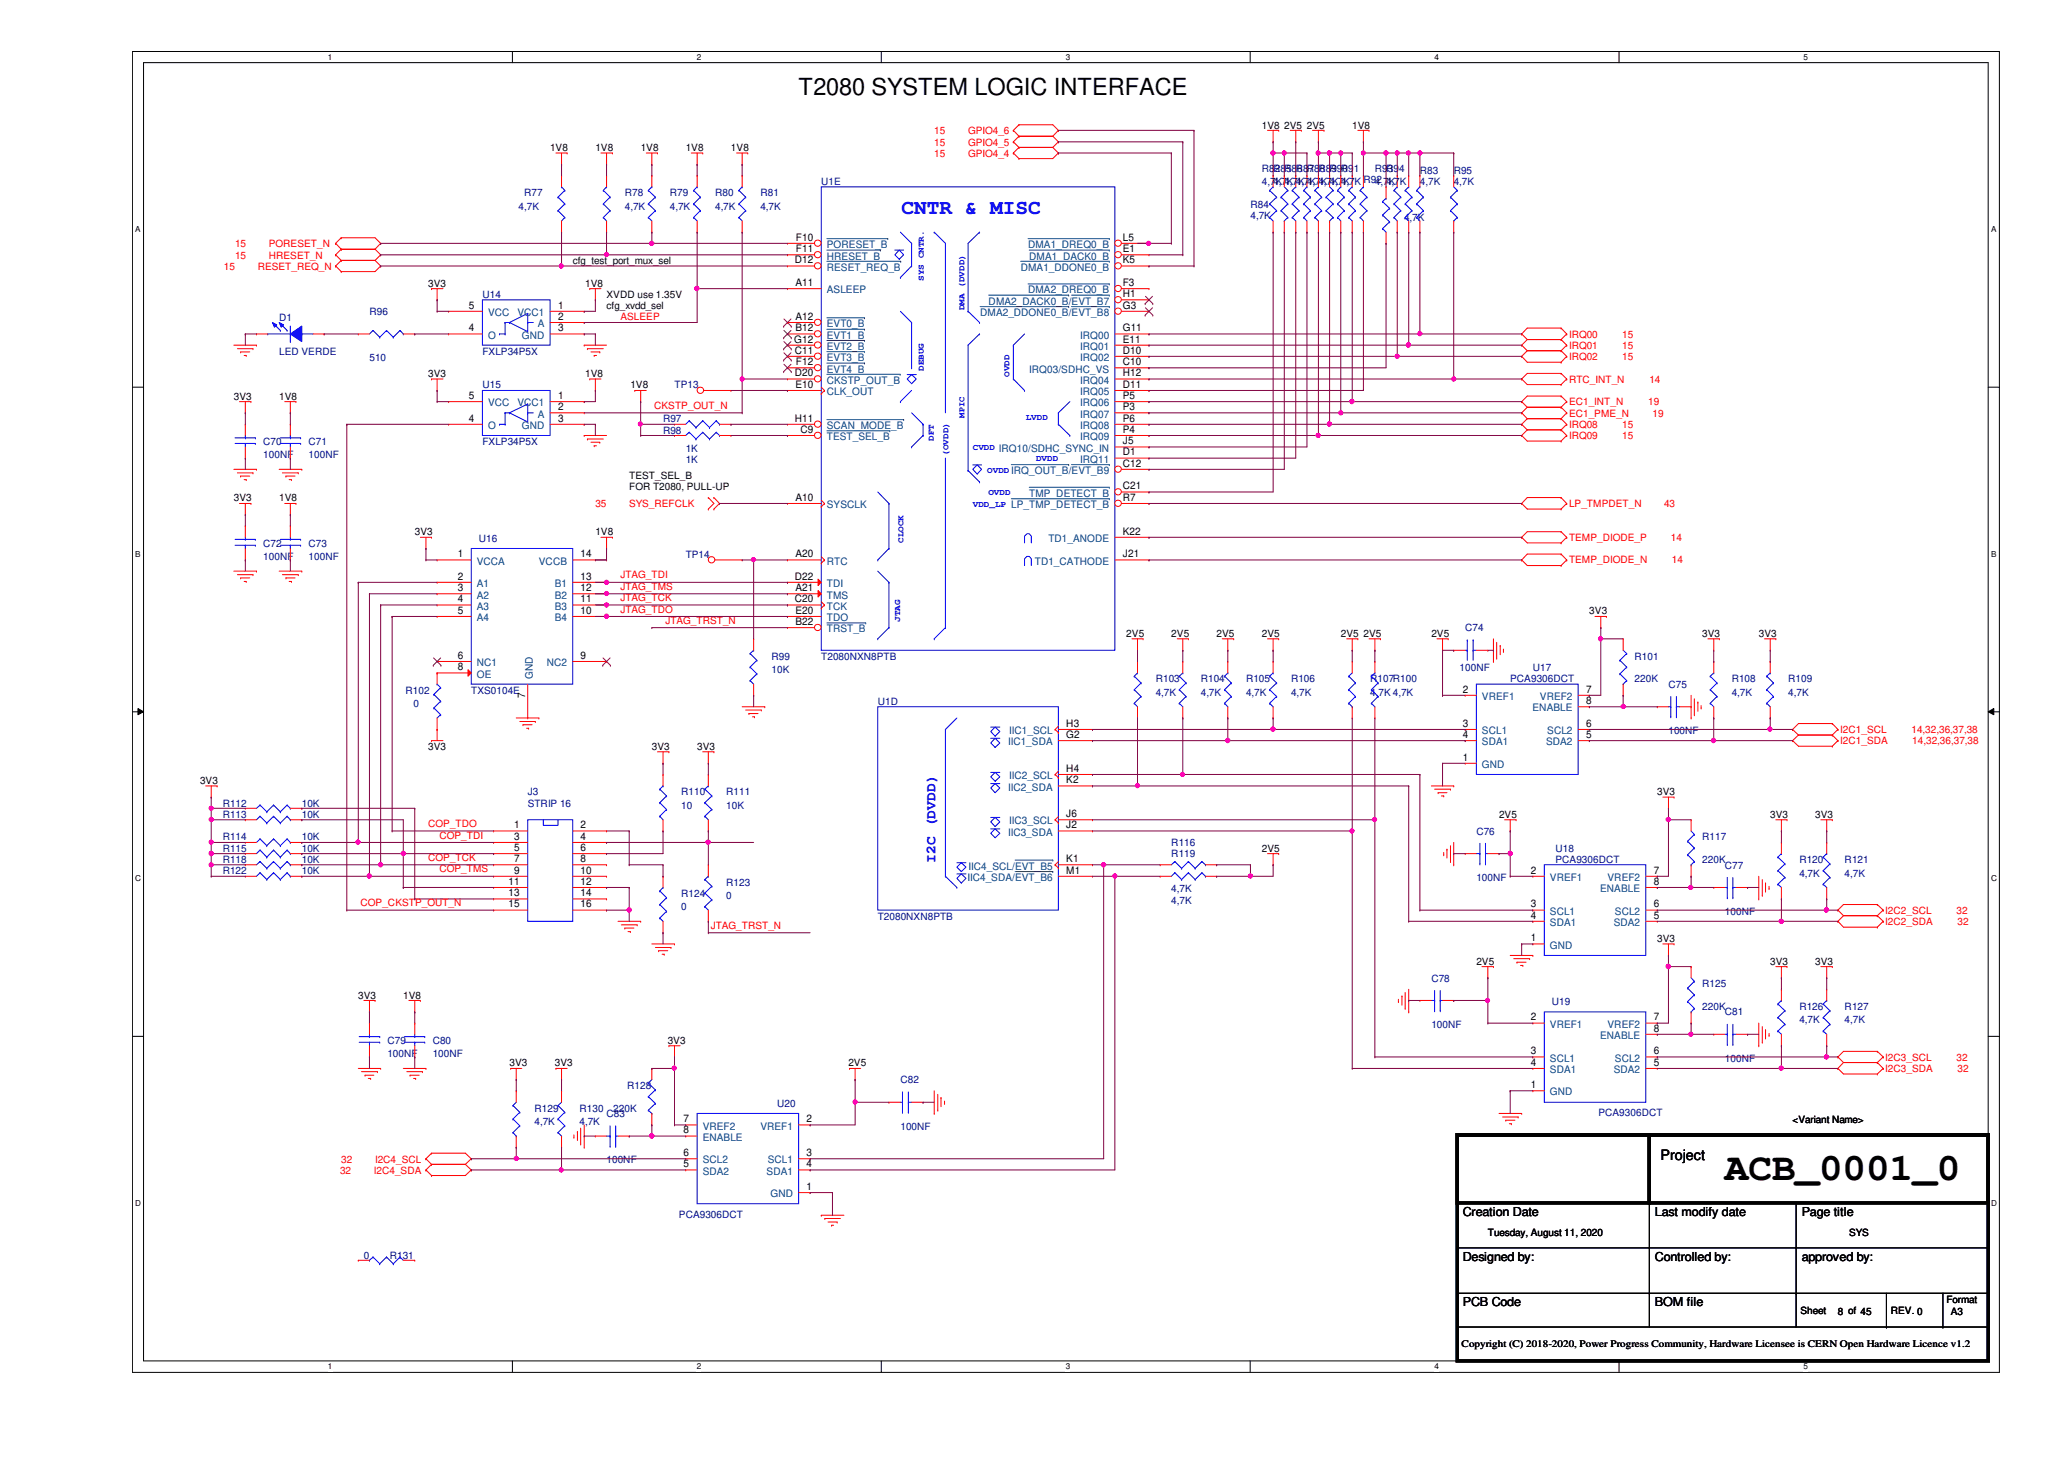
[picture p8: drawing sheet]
<svg xmlns="http://www.w3.org/2000/svg" width="297mm" height="210mm" viewBox="0 0 297 210" stroke-linecap="round" stroke-linejoin="round" font-family="sans-serif">
<defs><g id="words">
<text font-size="5.7" x="248.2" y="169.8">ACB_0001_0</text>
<text font-size="3.4" x="114.9" y="13.7">T2080 SYSTEM LOGIC INTERFACE</text>
<text font-size="3" fill="#00f" x="129.8" y="30.7">CNTR &amp; MISC</text>
<text font-size="2.1" fill="#00f" x="134.6" y="124.1" transform="rotate(-90 134.6 124.1)">I2C (DVDD)</text>
<text font-size="2.1" x="239" y="166.8">Project</text>
<g font-size="1.8">
<text x="210.5" y="175">Creation Date</text>
<text x="238.2" y="175">Last modify date</text>
<text x="259.3" y="175">Page title</text>
<text x="210.5" y="181.5">Designed by:</text>
<text x="238.2" y="181.5">Controlled by:</text>
<text x="259.3" y="181.5">approved by:</text>
<text x="210.5" y="188">PCB Code</text>
<text x="238.2" y="188">BOM file</text>
</g>
<g font-size="1.5">
<text x="114.6" y="34.6">F10</text>
<text x="161.6" y="34.6">L5</text>
<text x="114.4" y="37.9">D12</text>
<text x="114.5" y="41.1">A11</text>
<text x="114.6" y="36.3">F11</text>
<text x="161.6" y="36.3">E1</text>
<text x="161.6" y="37.9">K5</text>
<text x="161.6" y="41.1">F3</text>
<text x="67.5" y="47.7">4</text>
<text x="67.5" y="44.4">5</text>
<text x="80.3" y="44.4">1</text>
<text x="80.3" y="46">2</text>
<text x="80.3" y="47.7">3</text>
<text x="114.5" y="46">A12</text>
<text x="114.5" y="47.7">B12</text>
<text x="161.6" y="42.8">H1</text>
<text x="161.6" y="44.4">G3</text>
<text x="161.6" y="47.7">G11</text>
<text x="114.3" y="49.3">G12</text>
<text x="114.4" y="50.9">C11</text>
<text x="114.6" y="52.5">F12</text>
<text x="161.6" y="49.3">E11</text>
<text x="161.6" y="50.9">D10</text>
<text x="161.6" y="52.5">C10</text>
<text x="67.5" y="57.4">5</text>
<text x="80.3" y="57.4">1</text>
<text x="80.3" y="59">2</text>
<text x="114.4" y="54.1">D20</text>
<text x="114.5" y="55.8">E10</text>
<text x="161.6" y="54.1">H12</text>
<text x="161.6" y="55.8">D11</text>
<text x="161.6" y="57.4">P5</text>
<text x="161.6" y="59">P3</text>
<text x="67.5" y="60.7">4</text>
<text x="80.3" y="60.7">3</text>
<text x="114.4" y="60.7">H11</text>
<text x="115.2" y="62.3">C9</text>
<text x="161.6" y="60.7">P6</text>
<text x="161.6" y="62.3">P4</text>
<text x="161.6" y="63.9">J5</text>
<text x="161.6" y="65.5">D1</text>
<text x="161.6" y="67.1">C12</text>
<text x="161.6" y="70.4">C21</text>
<text x="114.5" y="72.1">A10</text>
<text x="161.6" y="76.9">K22</text>
<text x="161.6" y="72.1">R7</text>
<text x="65.9" y="80.2">1</text>
<text x="65.9" y="83.4">2</text>
<text x="83.6" y="80.2">14</text>
<text x="83.6" y="83.4">13</text>
<text x="114.4" y="83.4">D22</text>
<text x="114.5" y="80.2">A20</text>
<text x="161.6" y="80.2">J21</text>
<text x="65.9" y="85">3</text>
<text x="65.9" y="86.7">4</text>
<text x="65.9" y="88.3">5</text>
<text x="83.6" y="85">12</text>
<text x="83.6" y="86.7">11</text>
<text x="83.6" y="88.3">10</text>
<text x="114.4" y="86.7">C20</text>
<text x="114.5" y="85">A21</text>
<text x="114.5" y="88.3">E20</text>
<text x="114.5" y="89.9">B22</text>
<text x="65.9" y="94.8">6</text>
<text x="83.6" y="94.8">9</text>
<text x="65.9" y="96.4">8</text>
<text x="75.6" y="100.4" transform="rotate(-90 75.6 100.4)">7</text>
<text x="210.5" y="99.7">2</text>
<text x="228.3" y="99.7">7</text>
<text x="228.3" y="101.3">8</text>
<text x="153.5" y="104.6">H3</text>
<text x="153.5" y="106.2">G2</text>
<text x="210.5" y="104.6">3</text>
<text x="210.5" y="106.2">4</text>
<text x="228.3" y="104.6">6</text>
<text x="228.3" y="106.2">5</text>
<text x="153.5" y="111">H4</text>
<text x="153.5" y="112.7">K2</text>
<text x="210.5" y="109.4">1</text>
<text x="74" y="119.2">1</text>
<text x="83.6" y="119.2">2</text>
<text x="153.5" y="117.6">J6</text>
<text x="153.5" y="119.2">J2</text>
<text x="74" y="120.8">3</text>
<text x="74" y="122.4">5</text>
<text x="74" y="124">7</text>
<text x="74" y="125.7">9</text>
<text x="83.6" y="120.8">4</text>
<text x="83.6" y="122.4">6</text>
<text x="83.6" y="124">8</text>
<text x="83.6" y="125.7">10</text>
<text x="153.5" y="124">K1</text>
<text x="153.5" y="125.7">M1</text>
<text x="220.3" y="125.7">2</text>
<text x="238" y="125.7">7</text>
<text x="73.2" y="127.3">11</text>
<text x="73.2" y="128.9">13</text>
<text x="73.2" y="130.6">15</text>
<text x="83.6" y="127.3">12</text>
<text x="83.6" y="128.9">14</text>
<text x="83.6" y="130.6">16</text>
<text x="220.3" y="130.6">3</text>
<text x="238" y="130.6">6</text>
<text x="238" y="127.3">8</text>
<text x="220.3" y="132.2">4</text>
<text x="220.3" y="135.4">1</text>
<text x="238" y="132.2">5</text>
<text x="220.3" y="146.8">2</text>
<text x="238" y="146.8">7</text>
<text x="238" y="148.4">8</text>
<text x="220.3" y="151.7">3</text>
<text x="220.3" y="153.3">4</text>
<text x="238" y="151.7">6</text>
<text x="238" y="153.3">5</text>
<text x="98.4" y="161.5">7</text>
<text x="116.1" y="161.5">2</text>
<text x="220.3" y="156.5">1</text>
<text x="98.4" y="166.3">6</text>
<text x="98.4" y="167.9">5</text>
<text x="98.4" y="163.1">8</text>
<text x="116.1" y="166.3">3</text>
<text x="116.1" y="167.9">4</text>
<text x="116.1" y="171.2">1</text>
</g>
<g font-size="1.5" fill="#004080">
<text x="119" y="35.7">PORESET_B</text>
<text x="148" y="35.7">DMA1_DREQ0_B</text>
<text x="119" y="37.3">HRESET_B</text>
<text x="119" y="38.9">RESET_REQ_B</text>
<text x="146.9" y="38.9">DMA1_DDONE0_B</text>
<text x="148.1" y="37.3">DMA1_DACK0_B</text>
<text x="70.2" y="45.5">VCC</text>
<text x="74.5" y="45.5">VCC1</text>
<text x="77.4" y="47.1">A</text>
<text x="119" y="42.2">ASLEEP</text>
<text x="119" y="47.1">EVT0_B</text>
<text x="141.1" y="45.5">DMA2_DDONE0_B/EVT_B8</text>
<text x="142.3" y="43.8">DMA2_DACK0_B/EVT_B7</text>
<text x="148" y="42.2">DMA2_DREQ0_B</text>
<text x="70.2" y="48.7">O</text>
<text x="75.1" y="48.7">GND</text>
<text x="119" y="48.7">EVT1_B</text>
<text x="119" y="50.3">EVT2_B</text>
<text x="119" y="51.9">EVT3_B</text>
<text x="119" y="53.6">EVT4_B</text>
<text x="148.1" y="53.6">IRQ03/SDHC_VS</text>
<text x="155.4" y="48.7">IRQ00</text>
<text x="155.4" y="50.3">IRQ01</text>
<text x="155.4" y="51.9">IRQ02</text>
<text x="70.2" y="58.5">VCC</text>
<text x="74.5" y="58.5">VCC1</text>
<text x="119" y="55.2">CKSTP_OUT_B</text>
<text x="119" y="56.9">CLK_OUT</text>
<text x="155.4" y="55.2">IRQ04</text>
<text x="155.4" y="56.9">IRQ05</text>
<text x="155.4" y="58.5">IRQ06</text>
<text x="70.2" y="61.7">O</text>
<text x="75.1" y="61.7">GND</text>
<text x="77.4" y="60.1">A</text>
<text x="119" y="61.7">SCAN_MODE_B</text>
<text x="119" y="63.3">TEST_SEL_B</text>
<text x="143.8" y="65">IRQ10/SDHC_SYNC_IN</text>
<text x="155.4" y="60.1">IRQ07</text>
<text x="155.4" y="61.7">IRQ08</text>
<text x="155.4" y="63.3">IRQ09</text>
<text x="145.5" y="68.2">IRQ_OUT_B/EVT_B9</text>
<text x="148.1" y="71.5">TMP_DETECT_B</text>
<text x="155.4" y="66.6">IRQ11</text>
<text x="119" y="73.1">SYSCLK</text>
<text x="145.5" y="73.1">LP_TMP_DETECT_B</text>
<text x="150.9" y="78">TD1_ANODE</text>
<text x="68.6" y="81.2">VCCA</text>
<text x="77.6" y="81.2">VCCB</text>
<text x="119" y="81.2">RTC</text>
<text x="148.9" y="81.2">TD1_CATHODE</text>
<text x="68.6" y="84.5">A1</text>
<text x="68.6" y="86.1">A2</text>
<text x="68.6" y="87.7">A3</text>
<text x="68.6" y="89.4">A4</text>
<text x="79.8" y="84.5">B1</text>
<text x="79.8" y="86.1">B2</text>
<text x="79.8" y="87.7">B3</text>
<text x="79.8" y="89.4">B4</text>
<text x="119" y="84.5">TDI</text>
<text x="119" y="86.1">TMS</text>
<text x="119" y="87.7">TCK</text>
<text x="119" y="89.4">TDO</text>
<text x="68.6" y="95.8">NC1</text>
<text x="78.7" y="95.8">NC2</text>
<text x="119" y="91">TRST_B</text>
<text x="68.6" y="97.5">OE</text>
<text x="76.7" y="97.6" transform="rotate(-90 76.7 97.6)">GND</text>
<text x="213.3" y="100.7">VREF1</text>
<text x="221.6" y="100.7">VREF2</text>
<text x="145.1" y="107.2">IIC1_SDA</text>
<text x="145.2" y="105.6">IIC1_SCL</text>
<text x="213.3" y="105.6">SCL1</text>
<text x="213.3" y="107.2">SDA1</text>
<text x="220.6" y="102.4">ENABLE</text>
<text x="222.5" y="107.2">SDA2</text>
<text x="222.7" y="105.6">SCL2</text>
<text x="145.1" y="113.7">IIC2_SDA</text>
<text x="145.2" y="112.1">IIC2_SCL</text>
<text x="213.3" y="110.5">GND</text>
<text x="145.2" y="118.6">IIC3_SCL</text>
<text x="139.4" y="125.1">IIC4_SCL/EVT_B5</text>
<text x="145.1" y="120.2">IIC3_SDA</text>
<text x="139.2" y="126.7">IIC4_SDA/EVT_B6</text>
<text x="223.1" y="126.7">VREF1</text>
<text x="223.1" y="131.6">SCL1</text>
<text x="230.3" y="128.4">ENABLE</text>
<text x="231.4" y="126.7">VREF2</text>
<text x="232.4" y="131.6">SCL2</text>
<text x="223.1" y="133.2">SDA1</text>
<text x="223.1" y="136.5">GND</text>
<text x="232.2" y="133.2">SDA2</text>
<text x="223.1" y="147.9">VREF1</text>
<text x="230.3" y="149.5">ENABLE</text>
<text x="231.4" y="147.9">VREF2</text>
<text x="223.1" y="152.7">SCL1</text>
<text x="223.1" y="154.4">SDA1</text>
<text x="232.2" y="154.4">SDA2</text>
<text x="232.4" y="152.7">SCL2</text>
<text x="223.1" y="157.6">GND</text>
<text x="101.1" y="162.5">VREF2</text>
<text x="101.1" y="167.4">SCL2</text>
<text x="101.1" y="164.1">ENABLE</text>
<text x="109.4" y="162.5">VREF1</text>
<text x="110.5" y="167.4">SCL1</text>
<text x="101.1" y="169">SDA2</text>
<text x="110.3" y="169">SDA1</text>
<text x="110.9" y="172.3">GND</text>
</g>
<g font-size="1.4">
<text x="79.2" y="21.8">1V8</text>
<text x="85.7" y="21.8">1V8</text>
<text x="92.2" y="21.8">1V8</text>
<text x="98.7" y="21.8">1V8</text>
<text x="105.2" y="21.8">1V8</text>
<text x="181.6" y="18.5">1V8</text>
<text x="184.8" y="18.5">2V5</text>
<text x="188.1" y="18.5">2V5</text>
<text x="194.6" y="18.5">1V8</text>
<text x="61.6" y="41.3">3V3</text>
<text x="82.4" y="38">cfg_test_port_mux_sel</text>
<text x="84.2" y="41.3">1V8</text>
<text x="87.3" y="44.5">cfg_xvdd_sel</text>
<text x="87.3" y="42.9">XVDD use 1.35V</text>
<text x="33.7" y="57.5">3V3</text>
<text x="40.2" y="57.5">1V8</text>
<text x="61.6" y="54.3">3V3</text>
<text x="84.2" y="54.3">1V8</text>
<text x="90.7" y="55.9">1V8</text>
<text x="90.6" y="68.9">TEST_SEL_B</text>
<text x="90.6" y="70.5">FOR T2080, PULL-UP</text>
<text x="33.7" y="72.1">3V3</text>
<text x="40.2" y="72.1">1V8</text>
<text x="59.7" y="77">3V3</text>
<text x="85.7" y="77">1V8</text>
<text x="228.7" y="88.4">3V3</text>
<text x="162.1" y="91.7">2V5</text>
<text x="168.6" y="91.7">2V5</text>
<text x="175.1" y="91.7">2V5</text>
<text x="181.6" y="91.7">2V5</text>
<text x="193" y="91.7">2V5</text>
<text x="196.2" y="91.7">2V5</text>
<text x="206" y="91.7">2V5</text>
<text x="245" y="91.7">3V3</text>
<text x="253.1" y="91.7">3V3</text>
<text x="61.6" y="107.9">3V3</text>
<text x="93.8" y="107.9">3V3</text>
<text x="100.3" y="107.9">3V3</text>
<text x="28.8" y="112.8">3V3</text>
<text x="215.7" y="117.6">2V5</text>
<text x="238.5" y="114.4">3V3</text>
<text x="254.8" y="117.6">3V3</text>
<text x="261.2" y="117.6">3V3</text>
<text x="181.6" y="122.6">2V5</text>
<text x="238.5" y="135.6">3V3</text>
<text x="51.6" y="143.7">3V3</text>
<text x="58" y="143.7">1V8</text>
<text x="212.5" y="138.8">2V5</text>
<text x="254.8" y="138.8">3V3</text>
<text x="261.2" y="138.8">3V3</text>
<text x="73.3" y="153.4">3V3</text>
<text x="79.8" y="153.4">3V3</text>
<text x="96.1" y="150.2">3V3</text>
<text x="122.1" y="153.4">2V5</text>
<text x="258" y="161.5">&lt;Variant Name&gt;</text>
<text x="214.1" y="177.8">Tuesday, August 11, 2020</text>
<text x="266.1" y="177.8">SYS</text>
<text x="259.1" y="189">Sheet</text>
<text x="264.5" y="189.2">8 of 45</text>
<text x="272.1" y="189">REV. 0</text>
<text x="280.1" y="187.4">Format</text>
<text x="280.8" y="189.2">A3</text>
<text x="210.4" y="193.8">Copyright (C) 2018-2020, Power Progress Community, Hardware Licensee is CERN Open Hardware Licence v1.2</text>
</g>
<g font-size="1.4" fill="#f00">
<text x="134.5" y="22.6">15</text>
<text x="134.5" y="21">15</text>
<text x="134.5" y="19.3">15</text>
<text x="139.3" y="22.6">GPIO4_4</text>
<text x="139.3" y="21">GPIO4_5</text>
<text x="139.3" y="19.3">GPIO4_6</text>
<text x="33.8" y="35.6">15</text>
<text x="38.7" y="35.6">PORESET_N</text>
<text x="32.2" y="38.8">15</text>
<text x="33.8" y="37.2">15</text>
<text x="37.1" y="38.8">RESET_REQ_N</text>
<text x="38.7" y="37.2">HRESET_N</text>
<text x="89.3" y="46.1">ASLEEP</text>
<text x="225.8" y="48.6">IRQ00</text>
<text x="225.8" y="50.2">IRQ01</text>
<text x="225.8" y="51.8">IRQ02</text>
<text x="233.5" y="48.6">15</text>
<text x="233.5" y="50.2">15</text>
<text x="233.5" y="51.8">15</text>
<text x="94.1" y="58.8">CKSTP_OUT_N</text>
<text x="225.8" y="55.1">RTC_INT_N</text>
<text x="225.8" y="58.3">EC1_INT_N</text>
<text x="225.8" y="59.9">EC1_PME_N</text>
<text x="237.2" y="58.3">19</text>
<text x="237.4" y="55.1">14</text>
<text x="237.8" y="59.9">19</text>
<text x="225.8" y="61.6">IRQ08</text>
<text x="225.8" y="63.2">IRQ09</text>
<text x="233.5" y="61.6">15</text>
<text x="233.5" y="63.2">15</text>
<text x="85.7" y="72.9">35</text>
<text x="90.6" y="72.9">SYS_REFCLK</text>
<text x="225.8" y="72.9">LP_TMPDET_N</text>
<text x="225.8" y="77.9">TEMP_DIODE_P</text>
<text x="239.5" y="72.9">43</text>
<text x="240.5" y="77.9">14</text>
<text x="89.3" y="83.2">JTAG_TDI</text>
<text x="225.8" y="81.1">TEMP_DIODE_N</text>
<text x="240.6" y="81.1">14</text>
<text x="89.3" y="84.9">JTAG_TMS</text>
<text x="89.3" y="88.1">JTAG_TDO</text>
<text x="89.3" y="86.5">JTAG_TCK</text>
<text x="95.8" y="89.7">JTAG_TRST_N</text>
<text x="264.8" y="105.5">I2C1_SCL</text>
<text x="264.8" y="107.1">I2C1_SDA</text>
<text x="275.1" y="105.5">14,32,36,37,38</text>
<text x="275.2" y="107.1">14,32,36,37,38</text>
<text x="61.6" y="119">COP_TDO</text>
<text x="61.6" y="123.9">COP_TCK</text>
<text x="63.2" y="125.5">COP_TMS</text>
<text x="63.2" y="120.6">COP_TDI</text>
<text x="51.9" y="130.4">COP_CKSTP_OUT_N</text>
<text x="271.3" y="131.5">I2C2_SCL</text>
<text x="281.6" y="131.5">32</text>
<text x="102.3" y="133.6">JTAG_TRST_N</text>
<text x="271.3" y="133.1">I2C2_SDA</text>
<text x="281.7" y="133.1">32</text>
<text x="271.3" y="152.6">I2C3_SCL</text>
<text x="271.3" y="154.2">I2C3_SDA</text>
<text x="281.6" y="152.6">32</text>
<text x="281.7" y="154.2">32</text>
<text x="49.1" y="167.3">32</text>
<text x="54" y="167.3">I2C4_SCL</text>
<text x="48.9" y="168.9">32</text>
<text x="53.8" y="168.9">I2C4_SDA</text>
</g>
<g font-size="1.4" fill="#000080">
<text x="75.4" y="28.2">R77</text>
<text x="89.9" y="28.2">R78</text>
<text x="96.4" y="28.2">R79</text>
<text x="102.9" y="28.2">R80</text>
<text x="109.4" y="28.2">R81</text>
<text x="118.2" y="26.6">U1E</text>
<text x="180" y="29.9">R84</text>
<text x="181.6" y="24.7">R82 R86 R88</text>
<text x="181.6" y="26.6">4,7K 4,7K 4,7K 4,7K</text>
<text x="183.2" y="24.7">R85 R87</text>
<text x="183.2" y="26.6">4,7K 4,7K 4,7K 4,7K R92</text>
<text x="189.7" y="24.7">R89</text>
<text x="191.3" y="24.7">R90</text>
<text x="193" y="24.7">R91</text>
<text x="197.9" y="24.7">R93</text>
<text x="197.9" y="26.6">4,7K</text>
<text x="199.5" y="24.7">R94</text>
<text x="199.5" y="26.6">4,7K</text>
<text x="204.3" y="25">R83</text>
<text x="204.3" y="26.6">4,7K</text>
<text x="209.2" y="25">R95</text>
<text x="209.2" y="26.6">4,7K</text>
<text x="74.6" y="30.2">4,7K</text>
<text x="89.9" y="30.2">4,7K</text>
<text x="96.4" y="30.2">4,7K</text>
<text x="102.9" y="30.2">4,7K</text>
<text x="109.4" y="30.2">4,7K</text>
<text x="180" y="31.5">4,7K</text>
<text x="202.1" y="31.8">4,7K</text>
<text x="40.2" y="46.1">D1</text>
<text x="53.2" y="45.3">R96</text>
<text x="69.4" y="42.9">U14</text>
<text x="40.2" y="51">LED VERDE</text>
<text x="53.2" y="52">510</text>
<text x="69.4" y="51">FXLP34P5X</text>
<text x="69.4" y="55.9">U15</text>
<text x="97.1" y="55.9">TP13</text>
<text x="37.9" y="64">C70</text>
<text x="37.9" y="66">100NF</text>
<text x="44.4" y="64">C71</text>
<text x="44.4" y="66">100NF</text>
<text x="69.4" y="64">FXLP34P5X</text>
<text x="95.4" y="60.7">R97</text>
<text x="95.4" y="62.4">R98</text>
<text x="98.7" y="65">1K</text>
<text x="98.7" y="66.6">1K</text>
<text x="68.9" y="78">U16</text>
<text x="37.9" y="78.7">C72</text>
<text x="37.9" y="80.6">100NF</text>
<text x="44.4" y="78.7">C73</text>
<text x="44.4" y="80.6">100NF</text>
<text x="98.7" y="80.3">TP14</text>
<text x="111" y="94.9">R99</text>
<text x="118.2" y="94.9">T2080NXN8PTB</text>
<text x="210.9" y="90.8">C74</text>
<text x="235.2" y="94.9">R101</text>
<text x="58.4" y="99.8">R102</text>
<text x="59.5" y="101.7">0</text>
<text x="67.8" y="99.8">TXS0104E</text>
<text x="111" y="96.9">10K</text>
<text x="126.3" y="101.4">U1D</text>
<text x="166.3" y="98.2">R103</text>
<text x="166.3" y="100.1">4,7K</text>
<text x="172.8" y="98.2">R104</text>
<text x="172.8" y="100.1">4,7K</text>
<text x="179.3" y="98.2">R105</text>
<text x="179.3" y="100.1">4,7K</text>
<text x="185.8" y="98.2">R106</text>
<text x="185.8" y="100.1">4,7K</text>
<text x="197.2" y="98.2">R107R100</text>
<text x="197.2" y="100.1">4,7K 4,7K</text>
<text x="210.1" y="96.5">100NF</text>
<text x="217.3" y="98.2">PCA9306DCT</text>
<text x="220.6" y="96.5">U17</text>
<text x="235.2" y="98.2">220K</text>
<text x="240.1" y="99">C75</text>
<text x="249.2" y="98.2">R108</text>
<text x="249.2" y="100.1">4,7K</text>
<text x="257.3" y="98.2">R109</text>
<text x="257.3" y="100.1">4,7K</text>
<text x="240.1" y="105.6">100NF</text>
<text x="32" y="116">R112</text>
<text x="32" y="117.6">R113</text>
<text x="43.4" y="117.6">10K</text>
<text x="43.4" y="116">10K</text>
<text x="75.9" y="114.4">J3</text>
<text x="75.9" y="116">STRIP 16</text>
<text x="98" y="114.4">R110</text>
<text x="98" y="116.4">10</text>
<text x="104.5" y="114.4">R111</text>
<text x="104.5" y="116.4">10K</text>
<text x="32" y="124.2">R118</text>
<text x="32" y="125.8">R122</text>
<text x="32" y="120.9">R114</text>
<text x="32" y="122.6">R115</text>
<text x="43.4" y="124.2">10K</text>
<text x="43.4" y="125.8">10K</text>
<text x="43.4" y="120.9">10K</text>
<text x="43.4" y="122.6">10K</text>
<text x="168.6" y="121.7">R116</text>
<text x="168.6" y="123.4">R119</text>
<text x="212.5" y="120.1">C76</text>
<text x="223.9" y="122.6">U18</text>
<text x="223.9" y="124.2">PCA9306DCT</text>
<text x="245" y="120.9">R117</text>
<text x="245" y="124.2">220K</text>
<text x="248.2" y="125">C77</text>
<text x="259" y="124.2">R120</text>
<text x="265.5" y="124.2">R121</text>
<text x="98" y="129">R124</text>
<text x="98" y="131">0</text>
<text x="104.5" y="127.4">R123</text>
<text x="104.5" y="129.4">0</text>
<text x="168.6" y="128.4">4,7K</text>
<text x="168.6" y="130">4,7K</text>
<text x="212.5" y="126.7">100NF</text>
<text x="248.2" y="131.7">100NF</text>
<text x="259" y="126.1">4,7K</text>
<text x="265.5" y="126.1">4,7K</text>
<text x="126.3" y="132.3">T2080NXN8PTB</text>
<text x="206" y="141.2">C78</text>
<text x="245" y="142">R125</text>
<text x="206" y="147.9">100NF</text>
<text x="223.4" y="144.7">U19</text>
<text x="245" y="145.3">220K</text>
<text x="248.2" y="146.1">C81</text>
<text x="259" y="145.3">R126</text>
<text x="259" y="147.2">4,7K</text>
<text x="265.5" y="145.3">R127</text>
<text x="265.5" y="147.2">4,7K</text>
<text x="55.8" y="150.2">C79</text>
<text x="55.8" y="152.1">100NF</text>
<text x="62.3" y="150.2">C80</text>
<text x="62.3" y="152.1">100NF</text>
<text x="129.6" y="155.9">C82</text>
<text x="248.2" y="152.8">100NF</text>
<text x="76.9" y="159.9">R129</text>
<text x="76.9" y="161.9">4,7K</text>
<text x="83.4" y="159.9">R130</text>
<text x="83.4" y="161.9">4,7K</text>
<text x="87.3" y="160.7">C83</text>
<text x="88.3" y="159.9">220K</text>
<text x="90.3" y="156.7">R128</text>
<text x="111.8" y="159.3">U20</text>
<text x="230" y="160.6">PCA9306DCT</text>
<text x="87.3" y="167.4">100NF</text>
<text x="129.6" y="162.5">100NF</text>
<text x="97.7" y="175.2">PCA9306DCT</text>
<text x="52.4" y="181.1">0</text>
<text x="56.1" y="181.1">R131</text>
</g>
<g font-size="1.3" fill="#00f">
<text x="133" y="40.4" transform="rotate(-90 133 40.4)">SYS CNTR.</text>
<text x="138.8" y="44.6" transform="rotate(-90 138.8 44.6)">DMA (DVDD)</text>
<text x="133" y="53.4" transform="rotate(-90 133 53.4)">DEBUG</text>
<text x="145.3" y="54.2" transform="rotate(-90 145.3 54.2)">OVDD</text>
<text x="134.4" y="63.5" transform="rotate(-90 134.4 63.5)">DFT</text>
<text x="136.5" y="65.6" transform="rotate(-90 136.5 65.6)">(OVDD)</text>
<text x="138.8" y="60.1" transform="rotate(-90 138.8 60.1)">MPIC</text>
<text x="140" y="64.7">CVDD</text>
<text x="147.6" y="60.5">LVDD</text>
<text x="142.1" y="68.1">OVDD</text>
<text x="142.2" y="71.2">OVDD</text>
<text x="149.1" y="66.3">DVDD</text>
<text x="140" y="73">VDD_LP</text>
<text x="130" y="78.1" transform="rotate(-90 130 78.1)">CLOCK</text>
<text x="129.5" y="89.5" transform="rotate(-90 129.5 89.5)">JTAG</text>
</g>
<g font-size="1.2">
<text x="47.2" y="8.6">1</text>
<text x="100.3" y="8.6">2</text>
<text x="153.4" y="8.6">3</text>
<text x="206.5" y="8.6">4</text>
<text x="259.5" y="8.6">5</text>
<text x="19.5" y="33.4">A</text>
<text x="286.6" y="33.4">A</text>
<text x="19.5" y="80.1">B</text>
<text x="286.6" y="80.1">B</text>
<text x="19.5" y="126.8">C</text>
<text x="286.6" y="126.8">C</text>
<text x="19.5" y="173.5">D</text>
<text x="286.6" y="173.5">D</text>
<text x="47.2" y="197">1</text>
<text x="100.3" y="197">2</text>
<text x="153.4" y="197">3</text>
<text x="206.5" y="197">4</text>
<text x="259.5" y="197">5</text>
</g>
</g></defs>
<path d="M19.1 7.4h268.6v190h-268.6zM20.7 9h265.4v186.8h-265.4z" fill="none" stroke="#000" stroke-width=".14"/>
<g fill="#fff">
<path d="M47.2 7.6h.6v1.3h-.6z"/>
<path d="M47.2 196h.6v1.3h-.6z"/>
</g>
<path d="M73.7 7.4v1.6M73.7 195.8v1.6" fill="none" stroke="#000" stroke-width=".14"/>
<g fill="#fff">
<path d="M100.3 7.6h.6v1.3h-.6z"/>
<path d="M100.3 196h.6v1.3h-.6z"/>
</g>
<path d="M126.8 7.4v1.6M126.8 195.8v1.6" fill="none" stroke="#000" stroke-width=".14"/>
<g fill="#fff">
<path d="M153.4 7.6h.6v1.3h-.6z"/>
<path d="M153.4 196h.6v1.3h-.6z"/>
</g>
<path d="M179.9 7.4v1.6M179.9 195.8v1.6" fill="none" stroke="#000" stroke-width=".14"/>
<g fill="#fff">
<path d="M206.5 7.6h.6v1.3h-.6z"/>
<path d="M206.5 196h.6v1.3h-.6z"/>
</g>
<path d="M233 7.4v1.6M233 195.8v1.6" fill="none" stroke="#000" stroke-width=".14"/>
<g fill="#fff">
<path d="M259.5 7.6h.6v1.3h-.6z"/>
<path d="M259.5 196h.6v1.3h-.6z"/>
<path d="M19.5 32.3h.7v1.4h-.7z"/>
<path d="M286.6 32.3h.7v1.4h-.7z"/>
<path d="M19.5 79h.7v1.3h-.7z"/>
<path d="M286.6 79h.7v1.3h-.7z"/>
</g>
<path d="M19.1 55.7h1.6M286.1 55.7h1.6" fill="none" stroke="#000" stroke-width=".14"/>
<g fill="#fff">
<path d="M19.5 125.7h.8v1.3h-.8z"/>
<path d="M286.6 125.7h.8v1.3h-.8z"/>
</g>
<path d="M19.1 102.4h1.6M19.9 101.9l.8 .5-.8 .4zM286.1 102.4l.8-.5v.9zM286.1 102.4h1.6" fill="none" stroke="#000" stroke-width=".14"/>
<path d="M19.9 101.9l.8 .5-.8 .4zM286.1 102.4l.8-.5v.9z" fill="#000"/>
<g fill="#fff">
<path d="M19.5 172.4h.8v1.3h-.8z"/>
<path d="M286.6 172.4h.8v1.3h-.8z"/>
</g>
<g fill="none" stroke="#000" stroke-width=".14">
<path d="M19.1 149.1h1.6M286.1 149.1h1.6M209.7 163.3h8.1M209.7 179.5h76.4M217.8 163.3h.1M237.4 179.5h.1M237.4 173.1v13M258.5 179.5h.1M258.5 173.1v13M286.1 179.5h.1M209.7 186.1h76.4M237.4 186.1h.1"/>
<path d="M237.4 186.1v4.8h-27.7M258.5 186.1h.1M258.5 186.1v4.8h-21.1M258.5 190.9h27.6M271.5 190.9h.1M271.5 186.1v4.8M279.6 190.9h.1M279.6 186.1v4.8M286.1 186.1h.1M286.1 190.9h.1"/>
</g>
<g fill="none" stroke="#f00" stroke-width=".14">
<path d="M145.8 18.8h.1M145.8 18.8l.8 .8M146.6 19.6h.1M146.6 17.9h.1M146.6 19.6l-.8 .8M146.6 19.6h4.9M146.6 17.9l-.8 .9M146.6 17.9h4.9l.8 .9M151.5 19.6l.8 .8M152.3 18.8h.1M152.3 18.8l-.8 .8M182.4 18.8h1.6"/>
<path d="M183.2 18.8v1.6M184 18.8h.1M185.7 18.8h1.6M186.5 18.8v1.6M187.3 18.8h.1M188.9 18.8h1.6M189.7 18.8v1.6M190.5 18.8h.1M195.4 18.8h1.6M196.2 18.8v1.6M197 18.8h.1M48.3 35h.1"/>
<path d="M48.3 36.7h.1M48.3 38.3h.1M48.3 35l.8 .9M48.3 36.7l.8 .8M48.3 38.3l.8 .8M49.1 34.2h.1M49.1 35.9h.1M49.1 37.5h.1M49.1 39.1h.1M49.1 34.2l-.8 .8M49.1 34.2h4.9l.8 .8M49.1 35.9h4.9"/>
<path d="M49.1 35.9l-.8 .8M49.1 37.5h4.9M49.1 37.5l-.8 .8M54 35.9l.8 .8M54 37.5l.8 .8M54.8 35h.1M54.8 36.7h.1M54.8 38.3h.1M54.8 35l-.8 .9M54.8 36.7l-.8 .8M54.8 38.3l-.8 .8h-4.9M80 22h1.6"/>
<path d="M80.8 23.7h.1M80.8 33.4h.1M80.8 25.3h.1M80.8 22v1.7M80.8 25.3v1.6M80.8 31.8v1.6M81.6 22h.1M86.5 22h1.6M87.3 23.7h.1M87.3 33.4h.1M87.3 25.3h.1M87.3 22v1.7"/>
<path d="M87.3 25.3v1.6M87.3 31.8v1.6M88.1 22h.1M93 22h1.6M93.8 23.7h.1M93.8 33.4h.1M93.8 25.3h.1M93.8 22v1.7M93.8 25.3v1.6M93.8 31.8v1.6M94.6 22h.1M99.5 22h1.6"/>
<path d="M100.3 23.7h.1M100.3 22v1.7M101.1 22h.1M106 22h1.6M106.8 23.7h.1M106.8 22v1.7M107.6 22h.1M145.8 22h.1M145.8 20.4h.1M145.8 22l.8 .8M145.8 20.4l.8 .8M146.6 21.2h.1"/>
<path d="M146.6 22.8h.1M146.6 21.2l-.8 .8M146.6 21.2h4.9M151.5 21.2l.8 .8M152.3 22h.1M152.3 20.4h.1M152.3 22l-.8 .8h-4.9M152.3 20.4l-.8 .8M183.2 20.4h.1M186.5 20.4h.1M189.7 20.4h.1M194.6 33.4h.1"/>
<path d="M194.6 25.3h.1M194.6 25.3v1.6M194.6 31.8v1.6M196.2 20.4h.1M196.2 33.4h.1M196.2 25.3h.1M196.2 25.3v1.6M196.2 31.8v1.6M33.7 49.7h3.2M34.2 50.2h2.2M34.5 57.8h1.6M34.6 50.6h.1"/>
<path d="M34.6 50.6h1.3M35.1 51.1h.3M35.3 59.4h.1M35.3 57.8v1.6M35.4 51.1h.1M36.1 57.8h.1M36.4 50.2h.1M36.9 49.7h.1M41 57.8h1.6M41.8 59.4h.1M41.8 57.8v1.6M42.6 57.8h.1"/>
<path d="M62.1 41.5h.1M62.1 54.5h.1M62.1 41.5h1.7M62.1 54.5h1.7M62.9 43.1h.1M62.9 56.2h.1M62.9 41.5v1.6M62.9 54.5v1.7M64.6 57.8h.1M64.6 57.8h4.8M79.2 57.8h4.9M79.2 59.4h4.9"/>
<path d="M84.1 49.7h.1M84.1 57.8h.1M84.1 59.4h.1M84.1 49.7h3.2M84.5 50.2h.1M84.5 50.2h2.3M84.9 41.5h.1M84.9 54.5h.1M84.9 41.5h1.6M84.9 54.5h1.6M85 50.6h1.3M85.5 51.1h.1"/>
<path d="M85.5 51.1h.4M85.7 43.1h.1M85.7 56.2h.1M85.7 41.5v1.6M85.7 54.5v1.7M86.3 50.6h.1M91.4 56.2h.1M91.4 56.2h1.6M92.2 57.8h.1M92.2 56.2v1.6M219 48h.1M219 49.7h.1"/>
<path d="M219 51.3h.1M219 54.5h.1M219 57.8h.1M219 59.4h.1M219 48l.8 .9M219 49.7l.8 .8M219 51.3l.8 .8h4.9M219 54.5l.8 .8h4.9M219 57.8l.8 .8M219 59.4l.8 .8M219.8 48.9h4.9M219.8 48.9l-.8 .8"/>
<path d="M219.8 50.5h4.9M219.8 50.5l-.8 .8M219.8 58.6h4.9M219.8 58.6l-.8 .8M224.7 47.2h.1M224.7 48.9h.1M224.7 50.5h.1M224.7 52.1h.1M224.7 53.7h.1M224.7 55.3h.1M224.7 57h.1M224.7 58.6h.1"/>
<path d="M224.7 47.2l.8 .8M224.7 53.7h-4.9l-.8 .8M224.7 53.7l.8 .8M224.7 47.2h-4.9l-.8 .8M224.7 48.9l.8 .8M224.7 50.5l.8 .8M224.7 57l.8 .8M224.7 57h-4.9l-.8 .8M224.7 58.6l.8 .8M225.5 48h.1M225.5 49.7h.1M225.5 51.3h.1"/>
<path d="M225.5 54.5h.1M225.5 57.8h.1M225.5 59.4h.1M225.5 48l-.8 .9M225.5 49.7l-.8 .8M225.5 51.3l-.8 .8M225.5 54.5l-.8 .8M225.5 57.8l-.8 .8M225.5 59.4l-.8 .8M33.7 67.5h3.2M34.2 68h2.2M34.5 72.4h1.6"/>
<path d="M34.6 68.5h.1M34.6 68.5h1.3M35.1 69h.3M35.3 74h.1M35.3 61h.1M35.3 65.9h.1M35.3 61v1.7M35.3 64.3v1.6M35.3 72.4v1.6M35.4 69h.1M36.1 72.4h.1M36.4 68h.1"/>
<path d="M36.9 67.5h.1M40.2 67.5h3.2M40.6 68h2.3M41 72.4h1.6M41.1 68.5h.1M41.1 68.5h1.4M41.6 69h.4M41.8 74h.1M41.8 61h.1M41.8 65.9h.1M41.8 61v1.7M41.8 64.3v1.6"/>
<path d="M41.8 72.4v1.6M42 69h.1M42.6 72.4h.1M42.9 68h.1M43.4 67.5h.1M60.5 77.3h1.6M61.3 78.9h.1M61.3 77.3v1.6M62.1 77.3h.1M64.6 61h.1M64.6 61h4.8M79.2 61h4.9"/>
<path d="M84.1 62.7h.1M84.1 61h.1M84.1 62.7h3.2M84.5 63.2h.1M84.5 63.2h2.3M85 63.6h1.3M85.5 64.1h.1M85.5 64.1h.4M86.3 63.6h.1M86.5 77.3h1.6M87.3 78.9h.1M87.3 77.3v1.6"/>
<path d="M88.1 77.3h.1M97.1 61h.1M97.1 62.7h.1M97.1 62.7h1.6M97.1 61h1.6M101.9 73.2h.1M101.9 71.6h.1M101.9 71.6l.8 .8-.8 .8M102.7 71.6h.1M102.7 73.2h.1M102.7 71.6l.8 .8-.8 .8M103.5 62.7h1.7"/>
<path d="M103.5 61h1.7M105.2 61h.1M105.2 62.7h.1M219 61h.1M219 62.7h.1M219 72.4h.1M219 77.3h.1M219 61l.8 .8M219 62.7l.8 .8h4.9M219 72.4l.8 .8h4.9M219 77.3l.8 .8h4.9M219.8 60.2l-.8 .8"/>
<path d="M219.8 60.2h4.9M219.8 61.8h4.9M219.8 61.8l-.8 .9M224.7 60.2h.1M224.7 61.8h.1M224.7 63.5h.1M224.7 71.6h.1M224.7 73.2h.1M224.7 76.5h.1M224.7 78.1h.1M224.7 79.7h.1M224.7 60.2l.8 .8"/>
<path d="M224.7 61.8l.8 .9M224.7 71.6l.8 .8M224.7 71.6h-4.9l-.8 .8M224.7 76.5l.8 .8M224.7 76.5h-4.9l-.8 .8M224.7 79.7l.8 .9M224.7 79.7h-4.9l-.8 .9M225.5 61h.1M225.5 62.7h.1M225.5 72.4h.1M225.5 77.3h.1M225.5 61l-.8 .8"/>
<path d="M225.5 62.7l-.8 .8M225.5 72.4l-.8 .8M225.5 77.3l-.8 .8M33.7 82.2h3.2M34.2 82.7h2.2M34.6 83.1h.1M34.6 83.1h1.3M35.1 83.7h.3M35.4 83.7h.1M36.4 82.7h.1M36.9 82.2h.1M40.2 82.2h3.2"/>
<path d="M40.6 82.7h2.3M41.1 83.1h.1M41.1 83.1h1.4M41.6 83.7h.4M42 83.7h.1M42.9 82.7h.1M43.4 82.2h.1M162.9 91.9h1.6M163.7 93.6h.1M163.7 95.2h.1M163.7 91.9v1.7M163.7 95.2v1.6"/>
<path d="M164.5 91.9h.1M169.4 91.9h1.6M170.2 93.6h.1M170.2 95.2h.1M170.2 91.9v1.7M170.2 95.2v1.6M171 91.9h.1M175.9 91.9h1.6M176.7 93.6h.1M176.7 91.9v1.7M177.5 91.9h.1M182.4 91.9h1.6"/>
<path d="M183.2 93.6h.1M183.2 95.2h.1M183.2 91.9v1.7M183.2 95.2v1.6M184 91.9h.1M193.8 91.9h1.6M194.6 93.6h.1M194.6 91.9v1.7M195.4 91.9h.1M197 91.9h1.7M197.9 93.6h.1M197.9 91.9v1.7"/>
<path d="M198.7 91.9h.1M206.8 91.9h1.6M207.6 93.6h.1M207.6 91.9v1.7M208.4 91.9h.1M214.9 95.2h.1M214.9 91.9v3.3M215.4 94.7h.1M215.4 92.4v2.3M215.9 92.9h.1M215.9 92.9v1.3M216.4 93.7h.1"/>
<path d="M216.4 93.4v.3M219 80.6h.1M219 80.6l.8 .8h4.9M224.7 81.4h.1M225.5 80.6h.1M225.5 80.6l-.8 .8M229.5 88.7h1.7M230.4 90.3h.1M230.4 88.7v1.6M231.2 88.7h.1M245.8 91.9h1.6M246.6 93.6h.1"/>
<path d="M246.6 95.2h.1M246.6 91.9v1.7M246.6 95.2v1.6M247.4 91.9h.1M253.9 91.9h1.7M254.8 93.6h.1M254.8 95.2h.1M254.8 91.9v1.7M254.8 95.2v1.6M255.6 91.9h.1M29.6 113.1h1.6M30.4 114.7h.1"/>
<path d="M30.4 113.1v1.6M31.2 113.1h.1M35.3 116.3h.1M35.3 116.3h1.6M41.8 116.3h1.6M43.4 116.3h.1M62.1 106.6h.1M62.1 106.6h1.7M62.9 104.9h.1M62.9 104.9v1.7M74.3 103.3h3.3M74.8 103.8h2.2"/>
<path d="M75.3 104.3h.1M75.3 104.3h1.3M75.8 104.8h.3M76.1 104.8h.1M77 103.8h.1M77.6 103.3h.1M94.6 108.2h1.7M95.4 109.8h.1M95.4 108.2v1.6M96.3 108.2h.1M101.1 108.2h1.6M101.9 109.8h.1"/>
<path d="M101.9 108.2v1.6M102.7 108.2h.1M106.8 101.7h3.3M107.3 102.1h2.3M107.8 102.7h.1M107.8 102.7h1.3M108.3 103.1h.3M108.6 103.1h.1M109.6 102.1h.1M110.1 101.7h.1M163.7 103.3h.1M163.7 101.7v1.6"/>
<path d="M170.2 103.3h.1M170.2 101.7v1.6M183.2 103.3h.1M183.2 101.7v1.6M206 113.1h3.2M206.5 113.5h2.2M207 114h.1M207 114h1.2M207.4 114.5h.4M207.8 114.5h.1M208.7 113.5h.1M209.2 113.1h.1"/>
<path d="M216.5 117.9h1.7M217.3 119.5h.1M217.3 117.9v1.6M218.2 117.9h.1M239.3 114.7h1.6M240.1 116.3h.1M240.1 114.7v1.6M240.9 114.7h.1M243.4 103.3h.1M243.4 117.9h.1M243.4 100v3.3M243.4 117.9v1.6"/>
<path d="M243.8 102.8h.1M243.8 100.5v2.3M244.3 101h.1M244.3 101v1.3M244.8 101.9h.1M244.8 101.5v.4M246.6 103.3h.1M246.6 101.7v1.6M254.8 103.3h.1M254.8 101.7v1.6M255.6 117.9h1.6M256.4 119.5h.1"/>
<path d="M256.4 117.9v1.6M257.2 117.9h.1M258 104.9h.1M258 106.6h.1M258 104.9l.8 .8M258 106.6l.8 .8h4.9M258.8 105.7h4.9M258.8 105.7l-.8 .9M262 117.9h1.7M262.9 119.5h.1M262.9 117.9v1.6M263.7 117.9h.1"/>
<path d="M263.7 104.1h.1M263.7 105.7h.1M263.7 107.4h.1M263.7 104.1l.8 .8M263.7 104.1h-4.9l-.8 .8M263.7 105.7l.8 .9M264.5 104.9h.1M264.5 106.6h.1M264.5 104.9l-.8 .8M264.5 106.6l-.8 .8M35.3 124.4h.1M35.3 126.1h.1"/>
<path d="M35.3 124.4h1.6M35.3 126.1h1.6M41.8 124.4h1.6M41.8 126.1h1.6M43.4 124.4h.1M43.4 126.1h.1M88.9 132.5h3.3M89.4 133.1h2.3M89.9 133.5h.1M89.9 133.5h1.3M90.4 134h.3M90.7 134h.1"/>
<path d="M91.7 133.1h.1M92.2 132.5h.1M93.8 135.8h3.3M94.3 136.3h2.3M94.8 136.8h.1M94.8 136.8h1.3M95.3 137.3h.3M95.4 134.2h.1M95.4 126.1h.1M95.4 126.1v1.6M95.4 132.5v1.7M95.6 137.3h.1"/>
<path d="M96.6 136.3h.1M97.1 135.8h.1M182.4 122.8h1.6M183.2 124.4h.1M183.2 122.8v1.6M184 122.8h.1M207.8 123h.1M207.8 122.6v.4M208.2 122.2h.1M208.2 122.2v1.2M208.7 124h.1M208.7 121.7v2.3"/>
<path d="M209.2 124.4h.1M209.2 121.2v3.2M210.9 122.8h.1M210.9 122.8h1.6M213.3 139.1h1.6M214.1 122.8h1.6M214.1 139.1v1.6M214.9 139.1h.1M215.7 122.8h.1M217.3 137.5h3.3M217.8 137.9h2.3M218.3 138.4h.1"/>
<path d="M218.3 138.4h1.3M218.8 138.9h.4M219.2 138.9h.1M220.1 137.9h.1M220.6 137.5h.1M220.6 126.1h.1M220.6 130.9h.1M220.6 132.5h.1M220.6 135.8h.1M220.6 132.5h1.7M220.6 135.8h1.7M220.6 126.1h1.7"/>
<path d="M220.6 130.9h1.7M236.9 132.5h1.6M236.9 126.1h1.6M236.9 130.9h1.6M236.9 127.7h1.6M238.5 126.1h.1M238.5 130.9h.1M238.5 132.5h.1M238.5 127.7h.1M239.3 135.8h1.6M240.1 137.5h.1M240.1 135.8v1.7"/>
<path d="M240.9 135.8h.1M243.4 126.1h.1M243.4 124.4v1.7M253.1 129.3h.1M253.1 126.1v3.2M253.6 128.8h.1M253.6 126.5v2.3M254.1 127h.1M254.1 127v1.4M254.6 127.8h.1M254.6 127.5v.3M255.6 139.1h1.6"/>
<path d="M256.4 139.1v1.6M257.2 139.1h.1M262 139.1h1.7M262.9 139.1v1.6M263.7 139.1h.1M264.5 130.9h.1M264.5 132.5h.1M264.5 130.9l.8 .8M264.5 132.5l.8 .9h4.9M265.3 131.7h4.9M265.3 131.7l-.8 .8M270.2 130.1h.1"/>
<path d="M270.2 131.7h.1M270.2 133.4h.1M270.2 130.1l.8 .8M270.2 130.1h-4.9l-.8 .8M270.2 131.7l.8 .8M271 130.9h.1M271 132.5h.1M271 130.9l-.8 .8M271 132.5l-.8 .9M51.6 153.7h3.2M52 154.2h2.3M52.4 143.9h1.6"/>
<path d="M52.5 154.7h.1M52.5 154.7h1.3M53 155.2h.3M53.2 145.6h.1M53.2 143.9v1.7M53.3 155.2h.1M54 143.9h.1M54.3 154.2h.1M54.8 153.7h.1M58 153.7h3.3M58.5 154.2h2.3M58.8 143.9h1.7"/>
<path d="M59 154.7h.1M59 154.7h1.3M59.5 155.2h.3M59.7 145.6h.1M59.7 143.9v1.7M59.8 155.2h.1M60.5 143.9h.1M60.8 154.2h.1M61.3 153.7h.1M73.5 153.7h.1M73.5 153.7h1.6M74.3 155.3h.1"/>
<path d="M74.3 153.7v1.6M80 153.7h.1M80 153.7h1.6M80.8 155.3h.1M80.8 156.9h.1M80.8 153.7v1.6M80.8 156.9v1.7M93.8 153.7h.1M93.8 153.7v1.6M96.3 150.5h.1M96.3 150.5h1.6M97.1 152.1h.1"/>
<path d="M97.1 150.5v1.6M122.3 153.7h.1M122.3 153.7h1.6M123.1 155.3h.1M123.1 153.7v1.6M127.9 158.6h.1M127.9 158.6h1.7M131.2 158.6h1.6M132.8 158.6h.1M134.5 156.9v3.3M135 159.7h.1M135 157.4v2.3"/>
<path d="M135.4 157.9h.1M135.4 157.9v1.3M135.9 158.7h.1M135.9 158.4v.3M201.3 144.1h.1M201.3 143.8v.3M201.8 143.3h.1M201.8 143.3v1.3M202.2 145.1h.1M202.2 142.8v2.3M202.7 145.6h.1M202.7 142.3v3.3"/>
<path d="M214.1 140.7h.1M253.1 150.5h.1M253.1 147.2v3.3M253.6 149.9h.1M253.6 147.7v2.2M254.1 148.2h.1M254.1 148.2v1.3M254.6 149h.1M254.6 148.7v.3M256.4 140.7h.1M256.4 150.5h.1M256.4 142.3h.1"/>
<path d="M256.4 142.3v1.6M256.4 148.8v1.7M262.9 140.7h.1M262.9 150.5h.1M262.9 142.3h.1M262.9 142.3v1.6M262.9 148.8v1.7M264.5 152.1h.1M264.5 153.7h.1M264.5 152.1l.8 .8M264.5 153.7l.8 .8h4.9M265.3 152.9h4.9"/>
<path d="M265.3 152.9l-.8 .8M270.2 151.3h.1M270.2 152.9h.1M270.2 154.5h.1M270.2 151.3l.8 .8M270.2 151.3h-4.9l-.8 .8M270.2 152.9l.8 .8M271 152.1h.1M271 153.7h.1M271 152.1l-.8 .8M271 153.7l-.8 .8M61.3 166.7h.1"/>
<path d="M61.3 168.3h.1M61.3 166.7l.8 .8M61.3 168.3l.8 .8M62.1 165.9h.1M62.1 167.5h.1M62.1 169.1h.1M62.1 165.9l-.8 .8M62.1 165.9h4.9l.8 .8M62.1 167.5h4.9M62.1 167.5l-.8 .8M67 167.5l.8 .8M67.8 166.7h.1"/>
<path d="M67.8 168.3h.1M67.8 166.7l-.8 .8M67.8 168.3l-.8 .8h-4.9M80.8 165.1h.1M80.8 163.4v1.7M82.6 163.6h.1M82.6 163.3v.3M83.1 162.8h.1M83.1 162.8v1.3M83.6 164.6h.1M83.6 162.3v2.3M84.1 165.1h.1"/>
<path d="M84.1 161.8v3.3M93.8 161.8h.1M93.8 160.2v1.6M118.2 174.8h.1M118.2 174.8h3.3M118.7 175.3h.1M118.7 175.3h2.2M119.2 175.8h1.3M119.7 176.3h.1M119.7 176.3h.3M120.5 175.8h.1M134.5 160.2h.1"/>
<path d="M215.7 160.2h3.3M216.2 160.7h2.3M216.7 161.2h.1M216.7 161.2h1.3M217.2 161.7h.3M217.5 161.7h.1M218.5 160.7h.1M219 160.2h.1M51.6 181.3h.1M51.6 181.3h1.6M58 181.3h1.7M59.7 181.3h.1"/>
</g>
<path d="M209.7 163.3h27.7v9.8h-27.7zM209.7 163.3h76.4v32.5h-76.4zM237.4 163.3h48.7v9.8h-48.7z" fill="none" stroke="#000" stroke-width=".47"/>
<g fill="none" stroke="#00f" stroke-width=".14">
<path d="M80.3 30.3h.1M80.3 28.4h.1M80.3 30.3l1 1M80.3 28.4l1 .9M80.8 26.9h.1M80.8 26.9l.5 .5M81.3 31.3h.1M81.3 29.3h.1M81.3 27.4h.1M81.3 31.3l-.5 .5M81.3 29.3l-1 1M81.3 27.4l-1 1"/>
<path d="M86.8 31.3h.1M86.8 29.3h.1M86.8 27.4h.1M86.8 31.3l.5 .5M86.8 29.3l1 1M86.8 27.4l1 1M87.3 26.9h.1M87.3 26.9l-.5 .5M87.8 30.3h.1M87.8 28.4h.1M87.8 30.3l-1 1M87.8 28.4l-1 .9"/>
<path d="M93.3 31.3h.1M93.3 29.3h.1M93.3 27.4h.1M93.3 31.3l.5 .5M93.3 29.3l1 1M93.3 27.4l1 1M93.8 26.9h.1M93.8 26.9l-.5 .5M94.3 30.3h.1M94.3 28.4h.1M94.3 30.3l-1 1M94.3 28.4l-1 .9"/>
<path d="M118.2 26.9h42.2v66.7h-42.2zM128.8 36h1.2M129.4 36l.6 .7-.6 .6-.6-.6zM129.6 39.9h.1M129.6 33.4l1.6 1.6M131.2 38.3h.1M131.2 35h.1M131.2 35v3.3M131.2 38.3l-1.6 1.6M134.5 33.4h.1M134.5 33.4l1.6 1.6M136.1 35h.1"/>
<path d="M136.1 35v24.4M141 33.4h.1M141 33.4l-1.7 1.6v9.8M194.1 31.3h.1M194.1 29.3h.1M194.1 27.4h.1M194.1 31.3l.5 .5M194.1 29.3l1 1M194.1 27.4l1 1M194.6 26.9h.1M194.6 26.9l-.5 .5M195.1 30.3h.1"/>
<path d="M195.1 28.4h.1M195.1 30.3l-1 1M195.1 28.4l-1 .9M195.7 31.3h.1M195.7 29.3h.1M195.7 27.4h.1M195.7 31.3l.5 .5M195.7 29.3l1 1M195.7 27.4l1 1M196.2 26.9h.1M196.2 26.9l-.5 .5M196.7 30.3h.1"/>
<path d="M196.7 28.4h.1M196.7 28.4l-1 .9M196.7 30.3l-1 1M69.4 56.2h9.8v6.5h-9.8zM72.7 59.4h.1M72.7 59.4h.6M72.7 59.4v1.6M73.3 59.4h.1M75.9 58.1h.1M75.9 59.4h.1M75.9 59.4h.9M75.9 58.1v2.6l-2.6-1.3"/>
<path d="M75.9 58.1l-2.6 1.3M129.6 57.8h.1M129.6 44.8l1.6 1.6M130.6 54.5l.6-.6 .7 .6-.7 .7zM130.6 53.9h1.3M131.2 46.4h.1M131.2 52.9h.1M131.2 46.4v6.5M131.2 56.2l-1.6 1.6M131.2 59.4l1.6 1.6M139.3 44.8h.1M139.3 44.8l1.7 1.6"/>
<path d="M141 46.4h.1M141 48h.1M141 48l-1.7 1.7v18M145.8 49.7h.1M145.8 54.5h.1M145.8 54.5l1.6 1.7M145.8 49.7v4.8M147.4 56.2h.1M147.4 48l-1.6 1.7M152.3 59.4h.1M152.3 59.4v1.6M154 57.8l-1.7 1.6"/>
<path d="M33.8 63.8h2.9M33.8 63h2.9M35.3 63h.1M35.3 63.8h.1M35.3 62.7v.3M35.3 63.8v.5M36.7 63.8h.1M36.7 63h.1M40.3 63.8h3M40.3 63h3M41.8 63h.1M41.8 63.8h.1"/>
<path d="M41.8 62.7v.3M41.8 63.8v.5M43.3 63.8h.1M43.3 63h.1M71.9 61h.1M71.9 61h.8M72.7 61h.1M99.2 60.5h.1M99.2 62.2h.1M99.2 60.5l-.5 .5M99.2 60.5l1 1M99.2 62.2l-.5 .5"/>
<path d="M99.2 62.2l1 1M100.2 61.5h.1M100.2 63.2h.1M101.1 60.5h.1M101.1 62.2h.1M101.1 62.2l-.9 1M101.1 60.5l-.9 1M101.1 60.5l1 1M101.1 62.2l1 1M102.1 61.5h.1M102.1 63.2h.1M103.1 60.5h.1"/>
<path d="M103.1 62.2h.1M103.1 62.2l-1 1M103.1 60.5l-1 1M103.1 60.5l.4 .5M103.1 62.2l.4 .5M103.5 61h.1M103.5 62.7h.1M126.3 70.8l1.6 1.6M127.9 78.9h.1M127.9 72.4h.1M127.9 72.4v6.5M127.9 78.9l-1.6 1.7"/>
<path d="M131.2 64.3h.1M132.8 62.7h.1M132.8 61h.1M132.8 61v1.7M132.8 62.7l-1.6 1.6M136.1 65.9v24.4M139.3 67.7h.1M139.3 67.7l1.7 1.6M140 67.5l.6-.6 .7 .6-.7 .7zM140 66.9h1.3M141 69.3h.1M147.4 78.1v-1l.4-.3h.3l.3 .3v1"/>
<path d="M152.3 61h.1M152.3 61l1.7 1.7M154 62.7h.1M126.3 91.9h.1M126.3 80.6h.1M126.3 82.2l1.6 1.6M127.9 90.3h.1M127.9 83.8h.1M127.9 83.8v6.5M127.9 90.3l-1.6 1.6M134.5 91.9h.1M136.1 90.3h.1"/>
<path d="M136.1 90.3l-1.6 1.6M147.4 81.4v-1l.4-.3h.3l.3 .3v1M163.2 99.2h.1M163.2 97.3h.1M163.2 99.2l1 1M163.2 97.3l1 1M163.7 96.8h.1M163.7 96.8l-.5 .5M164.2 98.3h.1M164.2 98.3l-1 .9M169.7 99.2h.1M169.7 97.3h.1"/>
<path d="M169.7 99.2l1 1M169.7 97.3l1 1M170.2 96.8h.1M170.2 96.8l-.5 .5M170.7 98.3h.1M170.7 98.3l-1 .9M182.7 99.2h.1M182.7 97.3h.1M182.7 99.2l1 1M182.7 97.3l1 1M183.2 96.8h.1M183.2 96.8l-.5 .5"/>
<path d="M183.7 98.3h.1M183.7 98.3l-1 .9M246.1 99.2h.1M246.1 97.3h.1M246.1 99.2l1 1M246.1 97.3l1 1M246.6 96.8h.1M246.6 96.8l-.5 .5M247.1 98.3h.1M247.1 98.3l-1 .9M254.3 99.2h.1M254.3 97.3h.1"/>
<path d="M254.3 99.2l.9 1M254.3 97.3l.9 1M254.8 96.8h.1M254.8 96.8l-.5 .5M255.2 98.3h.1M255.2 98.3l-.9 .9M37.4 115.8h.1M37.4 115.8l-.5 .5M37.4 115.8l1 1M38.4 116.8h.1M39.4 115.8h.1M39.4 115.8l-1 1"/>
<path d="M39.4 115.8l.9 1M40.3 116.8h.1M41.3 115.8h.1M41.3 115.8l-1 1M41.3 115.8l.5 .5M41.8 116.3h.1M163.2 101.2h.1M163.2 101.2l.5 .5M164.2 100.2h.1M164.2 100.2l-1 1M169.7 101.2h.1M169.7 101.2l.5 .5"/>
<path d="M170.7 100.2h.1M170.7 100.2l-1 1M182.7 101.2h.1M182.7 101.2l.5 .5M183.7 100.2h.1M183.7 100.2l-1 1M243.4 119.5l.4 .6M246.1 101.2h.1M246.1 101.2l.5 .5M247.1 100.2h.1M247.1 100.2l-1 1M254.3 101.2h.1"/>
<path d="M254.3 101.2l.5 .5M255.2 100.2h.1M255.2 100.2l-.9 1M37.4 124h.1M37.4 125.6h.1M37.4 124l-.5 .4M37.4 124l1 .9M37.4 125.6l-.5 .5M37.4 125.6l1 .9M38.4 124.9h.1M38.4 126.5h.1M39.4 124h.1"/>
<path d="M39.4 125.6h.1M39.4 124l-1 .9M39.4 124l.9 .9M39.4 125.6l-1 .9M39.4 125.6l.9 .9M40.3 124.9h.1M40.3 126.5h.1M41.3 124h.1M41.3 125.6h.1M41.3 124l-1 .9M41.3 124l.5 .4M41.3 125.6l-1 .9"/>
<path d="M41.3 125.6l.5 .5M41.8 124.4h.1M41.8 126.1h.1M95 132.1h.1M95 130.1h.1M95 128.2h.1M95 132.1l.4 .4M95 130.1l.9 1M95 128.2l.9 1M95.4 127.7h.1M95.4 127.7l-.4 .5M95.9 131.1h.1"/>
<path d="M95.9 129.2h.1M95.9 131.1l-.9 1M95.9 129.2l-.9 .9M212.5 122.8h.5M213 124.3h.1M213 122.8h.1M213 121.3v3M213.8 122.8h.1M213.8 124.3h.1M213.8 122.8h.3M213.8 121.3v3M222.3 124.4h14.6v13.1h-14.6z"/>
<path d="M242.9 121h.1M242.9 123h.1M242.9 121l.9 1M242.9 123l.9 1M243.4 124.4h.1M243.8 120.1h.1M243.8 122h.1M243.8 124h.1M243.8 120.1l-.9 .9M243.8 122l-.9 1M243.8 124l-.4 .4M80.3 159h.1"/>
<path d="M80.3 159l1 1M80.8 158.6l-.5 .4M93.3 155.8h.1M93.3 157.8h.1M93.3 159.7h.1M93.3 155.8l1 1M93.3 157.8l1 .9M93.3 159.7l.5 .5M93.8 155.3l-.5 .5M94.3 156.8h.1M94.3 158.7h.1M94.3 156.8l-1 1"/>
<path d="M94.3 158.7l-1 1M129.6 158.6h.3M129.9 158.6h.1M129.9 157.1v2.9M130.7 158.6h.1M130.7 158.6h.5M130.7 157.1v2.9M255.9 148.3h.1M255.9 146.4h.1M255.9 144.4h.1M255.9 148.3l.5 .5M255.9 146.4l1 1"/>
<path d="M255.9 144.4l1 1M256.4 143.9h.1M256.4 143.9l-.5 .5M256.9 147.4h.1M256.9 145.4h.1M256.9 147.4l-1 .9M256.9 145.4l-1 1M262.4 148.3h.1M262.4 146.4h.1M262.4 144.4h.1M262.4 148.3l.5 .5M262.4 146.4l1 1"/>
<path d="M262.4 144.4l1 1M262.9 143.9h.1M262.9 143.9l-.5 .5M263.4 147.4h.1M263.4 145.4h.1M263.4 147.4l-1 .9M263.4 145.4l-1 1M80.3 161h.1M80.3 162.9h.1M80.3 161l1 1M80.3 162.9l.5 .5M80.8 163.4h.1"/>
<path d="M81.3 160h.1M81.3 162h.1M81.3 160l-1 1M81.3 162l-1 .9M93.8 160.2h.1M129.9 160h.1M130.7 160h.1M53.2 181.3h.1M53.7 180.8h.1M53.7 180.8l1 1M53.7 180.8l-.5 .5M54.7 181.8h.1"/>
<path d="M55.6 180.8h.1M55.6 180.8l1 1M55.6 180.8l-.9 1M56.6 181.8h.1M57.6 180.8h.1M57.6 180.8l.4 .5M57.6 180.8l-1 1"/>
</g>
<circle cx="160.9" cy="35" r=".46" fill="#fff"/>
<g fill="none" stroke="#f00" stroke-width=".14">
<path d="M161.4 35h4M165.4 35h.1"/>
<circle cx="160.9" cy="35" r=".46"/>
</g>
<path d="M148 34.3h11.6M159.6 34.3h.1" fill="none" stroke="#004080" stroke-width=".14"/>
<circle cx="160.9" cy="36.6" r=".46" fill="#fff"/>
<g fill="none" stroke="#f00" stroke-width=".14">
<path d="M161.4 36.7h4M165.4 36.7h.1"/>
<circle cx="160.9" cy="36.6" r=".46"/>
</g>
<path d="M148.1 36h11.5M159.6 36h.1" fill="none" stroke="#004080" stroke-width=".14"/>
<circle cx="160.9" cy="38.2" r=".46" fill="#fff"/>
<g fill="none" stroke="#f00" stroke-width=".14">
<path d="M161.4 38.3h4M165.4 38.3h.1"/>
<circle cx="160.9" cy="38.2" r=".46"/>
</g>
<path d="M146.9 37.6h12.7M159.6 37.6h.1" fill="none" stroke="#004080" stroke-width=".14"/>
<circle cx="160.9" cy="41.5" r=".46" fill="#fff"/>
<g fill="none" stroke="#f00" stroke-width=".14">
<path d="M161.4 41.5h4M165.4 41.5h.1"/>
<circle cx="160.9" cy="41.5" r=".46"/>
</g>
<path d="M148 40.9h11.6M159.6 40.9h.1" fill="none" stroke="#004080" stroke-width=".14"/>
<circle cx="160.9" cy="43.1" r=".46" fill="#fff"/>
<g fill="none" stroke="#f00" stroke-width=".14">
<path d="M161.4 43.1h4M165.4 43.1h.1"/>
<circle cx="160.9" cy="43.1" r=".46"/>
</g>
<path d="M164.8 43.7h.1M164.8 42.6l1.1 1.1M165.9 42.6l-1.1 1.1M165.9 43.7h.1" fill="none" stroke="#804000" stroke-width=".14"/>
<path d="M142.3 42.5h11.5M153.8 42.5h.1M154.2 42.5h5.4M159.6 42.5h.1" fill="none" stroke="#004080" stroke-width=".14"/>
<circle cx="160.9" cy="44.8" r=".46" fill="#fff"/>
<g fill="none" stroke="#f00" stroke-width=".14">
<path d="M160.4 48h5M160.4 49.7h5M160.4 51.3h5M160.4 52.9h5M160.4 54.5h5M160.4 56.2h5M160.4 57.8h5M160.4 59.4h5M161.4 44.8h4M165.4 44.8h.1M165.4 48h.1M165.4 49.7h.1"/>
<path d="M165.4 51.3h.1M165.4 52.9h.1M165.4 54.5h.1M165.4 56.2h.1M165.4 57.8h.1M165.4 59.4h.1M160.4 61h5M160.4 62.7h5M160.4 64.3h5M160.4 65.9h5M165.4 61h.1M165.4 62.7h.1"/>
<path d="M165.4 64.3h.1M165.4 65.9h.1"/>
<circle cx="160.9" cy="44.8" r=".46"/>
</g>
<path d="M164.8 45.3h.1M164.8 44.3l1.1 1M165.9 44.3l-1.1 1M165.9 45.3h.1" fill="none" stroke="#804000" stroke-width=".14"/>
<path d="M141.1 44.1h12.7M153.8 44.1h.1M154.2 44.1h5.4M159.6 44.1h.1" fill="none" stroke="#004080" stroke-width=".14"/>
<circle cx="160.9" cy="67.5" r=".46" fill="#fff"/>
<g fill="none" stroke="#f00" stroke-width=".14">
<path d="M161.4 67.5h4M165.4 67.5h.1"/>
<circle cx="160.9" cy="67.5" r=".46"/>
</g>
<path d="M145.5 66.8h8.3M153.8 66.8h.1M154.2 66.8h5.4M159.6 66.8h.1" fill="none" stroke="#004080" stroke-width=".14"/>
<circle cx="160.9" cy="70.8" r=".46" fill="#fff"/>
<g fill="none" stroke="#f00" stroke-width=".14">
<path d="M161.4 70.8h4M165.4 70.8h.1"/>
<circle cx="160.9" cy="70.8" r=".46"/>
</g>
<path d="M148.1 70.1h11.5M159.6 70.1h.1" fill="none" stroke="#004080" stroke-width=".14"/>
<circle cx="117.7" cy="35" r=".46" fill="#fff"/>
<g fill="none" stroke="#f00" stroke-width=".14">
<path d="M113.3 35h.1M113.3 35h3.9"/>
<circle cx="117.7" cy="35" r=".46"/>
</g>
<path d="M119 34.3h8.8M127.8 34.3h.1" fill="none" stroke="#004080" stroke-width=".14"/>
<circle cx="117.7" cy="36.6" r=".46" fill="#fff"/>
<g fill="none" stroke="#f00" stroke-width=".14">
<path d="M113.3 36.7h.1M113.3 36.7h3.9"/>
<circle cx="117.7" cy="36.6" r=".46"/>
</g>
<path d="M119 36h7.7M126.7 36h.1" fill="none" stroke="#004080" stroke-width=".14"/>
<circle cx="117.7" cy="38.2" r=".46" fill="#fff"/>
<g fill="none" stroke="#f00" stroke-width=".14">
<path d="M113.3 38.3h.1M113.3 38.3h3.9"/>
<circle cx="117.7" cy="38.2" r=".46"/>
</g>
<path d="M119 37.6h10.6M129.6 37.6h.1" fill="none" stroke="#004080" stroke-width=".14"/>
<circle cx="117.7" cy="54.5" r=".46" fill="#fff"/>
<g fill="none" stroke="#f00" stroke-width=".14">
<path d="M113.3 54.5h.1M113.3 41.5h.1M113.3 54.5h3.9M113.3 41.5h4.9M113.3 72.4h.1M113.3 72.4h4.9M118.2 72.9h.1M118.2 72l.5 .4M118.7 72.4h.1M118.7 72.4l-.5 .5M113.3 80.6h.1M113.3 80.6h4.9"/>
<path d="M118.2 81h.1M118.2 80.1l.5 .5M118.7 80.6h.1M118.7 80.6l-.5 .4"/>
<circle cx="117.7" cy="54.5" r=".46"/>
</g>
<path d="M119 53.8h10.5M129.5 53.8h.1" fill="none" stroke="#004080" stroke-width=".14"/>
<circle cx="117.7" cy="46.4" r=".46" fill="#fff"/>
<g fill="none" stroke="#f00" stroke-width=".14">
<path d="M113.3 46.4h.1M113.3 46.4h3.9"/>
<circle cx="117.7" cy="46.4" r=".46"/>
</g>
<path d="M112.8 46.9h.1M112.8 45.9l1.1 1M113.8 45.9l-1 1M113.9 46.9h.1" fill="none" stroke="#804000" stroke-width=".14"/>
<path d="M119 45.7h5.4M124.4 45.7h.1" fill="none" stroke="#004080" stroke-width=".14"/>
<circle cx="117.7" cy="48" r=".46" fill="#fff"/>
<g fill="none" stroke="#f00" stroke-width=".14">
<path d="M113.3 48h.1M113.3 48h3.9"/>
<circle cx="117.7" cy="48" r=".46"/>
</g>
<path d="M112.8 48.6h.1M112.8 47.5l1.1 1.1M113.8 47.5l-1 1.1M113.9 48.6h.1" fill="none" stroke="#804000" stroke-width=".14"/>
<path d="M119 47.4h5.4M124.4 47.4h.1" fill="none" stroke="#004080" stroke-width=".14"/>
<circle cx="117.7" cy="49.6" r=".46" fill="#fff"/>
<g fill="none" stroke="#f00" stroke-width=".14">
<path d="M113.3 49.7h.1M113.3 49.7h3.9"/>
<circle cx="117.7" cy="49.6" r=".46"/>
</g>
<path d="M112.8 50.2h.1M112.8 49.1l1.1 1.1M113.8 49.1l-1 1.1M113.9 50.2h.1" fill="none" stroke="#804000" stroke-width=".14"/>
<path d="M119 49h5.4M124.4 49h.1" fill="none" stroke="#004080" stroke-width=".14"/>
<circle cx="117.7" cy="51.2" r=".46" fill="#fff"/>
<g fill="none" stroke="#f00" stroke-width=".14">
<path d="M113.3 51.3h.1M113.3 51.3h3.9"/>
<circle cx="117.7" cy="51.2" r=".46"/>
</g>
<path d="M112.8 51.8h.1M112.8 50.8l1.1 1M113.8 50.8l-1 1M113.9 51.8h.1" fill="none" stroke="#804000" stroke-width=".14"/>
<path d="M119 50.6h5.4M124.4 50.6h.1" fill="none" stroke="#004080" stroke-width=".14"/>
<circle cx="117.7" cy="52.9" r=".46" fill="#fff"/>
<g fill="none" stroke="#f00" stroke-width=".14">
<path d="M113.3 52.9h.1M113.3 56.2h.1M113.3 52.9h3.9M113.3 56.2h4.9M118.2 56.6h.1M118.2 55.7l.5 .5M118.7 56.2h.1M118.7 56.2l-.5 .4"/>
<circle cx="117.7" cy="52.9" r=".46"/>
</g>
<path d="M112.8 53.5h.1M112.8 52.4l1.1 1.1M113.8 52.4l-1 1.1M113.9 53.5h.1" fill="none" stroke="#804000" stroke-width=".14"/>
<path d="M119 52.2h5.4M124.4 52.2h.1" fill="none" stroke="#004080" stroke-width=".14"/>
<circle cx="117.7" cy="61" r=".46" fill="#fff"/>
<g fill="none" stroke="#f00" stroke-width=".14">
<path d="M113.3 61h.1M113.3 61h3.9"/>
<circle cx="117.7" cy="61" r=".46"/>
</g>
<path d="M119 60.4h11M130 60.4h.1" fill="none" stroke="#004080" stroke-width=".14"/>
<circle cx="117.7" cy="62.6" r=".46" fill="#fff"/>
<g fill="none" stroke="#f00" stroke-width=".14">
<path d="M113.3 62.7h.1M113.3 62.7h3.9"/>
<circle cx="117.7" cy="62.6" r=".46"/>
</g>
<path d="M119 62h9.1M128.1 62h.1" fill="none" stroke="#004080" stroke-width=".14"/>
<path d="M117.7 83.3l.5 .5-.5 .4z" fill="#f00"/>
<path d="M113.3 83.8h.1M113.3 83.8h4.9M117.7 83.3l.5 .5-.5 .4z" fill="none" stroke="#f00" stroke-width=".14"/>
<path d="M117.7 85l.5 .4-.5 .5z" fill="#f00"/>
<path d="M113.3 85.4h.1M113.3 87h.1M113.3 88.7h.1M113.3 85.4h4.9M113.3 87h4.9M113.3 88.7h4.9M117.7 85l.5 .4-.5 .5zM118.2 87.5h.1M118.2 86.6l.5 .4M118.7 87h.1M118.7 87l-.5 .5" fill="none" stroke="#f00" stroke-width=".14"/>
<circle cx="117.7" cy="90.3" r=".46" fill="#fff"/>
<g fill="none" stroke="#f00" stroke-width=".14">
<path d="M160.4 77.3h5M165.4 77.3h.1M113.3 90.3h.1M113.3 90.3h3.9M160.4 80.6h5M165.4 80.6h.1"/>
<circle cx="117.7" cy="90.3" r=".46"/>
</g>
<path d="M119 89.6h5.6M124.6 89.6h.1" fill="none" stroke="#004080" stroke-width=".14"/>
<circle cx="160.9" cy="72.4" r=".46" fill="#fff"/>
<g fill="none" stroke="#f00" stroke-width=".14">
<path d="M106.8 33.4h.1M106.8 25.3h.1M106.8 25.3v1.6M106.8 31.8v1.6M183.2 33.4h.1M183.2 25.3h.1M183.2 25.3v1.6M183.2 31.8v1.6M186.5 33.4h.1M186.5 25.3h.1M186.5 25.3v1.6M186.5 31.8v1.6"/>
<path d="M191.3 25.3h.1M191.3 33.4h.1M191.3 25.3v1.6M191.3 31.8v1.6M199.5 35h.1M199.5 26.9h.1M199.5 26.9v1.6M199.5 33.4v1.6M209.2 25.3h.1M209.2 33.4h.1M209.2 25.3v1.6M209.2 31.8v1.6"/>
<path d="M35.3 75.6h.1M35.3 75.6v1.7M35.3 78.9v1.7M41.8 75.6h.1M41.8 75.6v1.7M41.8 78.9v1.7M161.4 72.4h4M165.4 72.4h.1M35.3 80.6h.1M41.8 80.6h.1M176.7 95.2h.1M176.7 95.2v1.6"/>
<path d="M194.6 95.2h.1M194.6 95.2v1.6M233.6 91.9h.1M233.6 91.9v1.7M233.6 98.4v1.6M95.4 119.5h.1M95.4 111.4h.1M95.4 111.4v1.7M95.4 117.9v1.6M176.7 103.3h.1M176.7 101.7v1.6M194.6 103.3h.1"/>
<path d="M194.6 101.7v1.6M233.6 100h.1M101.9 132.5h.1M101.9 124.4h.1M101.9 124.4v1.7M101.9 130.9v1.6M167 124.4h.1M167 124.4h1.6M173.5 124.4h1.6M175.1 124.4h.1M246.6 127.7h.1M246.6 127.7h1.6"/>
<path d="M249.9 127.7h1.6M251.5 127.7h.1M256.4 129.3h.1M256.4 121.2h.1M256.4 121.2v1.6M256.4 127.7v1.6M74.3 156.9h.1M74.3 156.9v1.7M204.3 143.9h.1M204.3 143.9h1.7M207.6 143.9h1.6M209.2 143.9h.1"/>
<path d="M220.6 147.2h.1M220.6 152.1h.1M220.6 153.7h.1M220.6 156.9h.1M220.6 147.2h1.7M220.6 152.1h1.7M220.6 153.7h1.7M220.6 156.9h1.7M236.9 147.2h1.6M236.9 152.1h1.6M236.9 153.7h1.6M236.9 148.8h1.6"/>
<path d="M238.5 147.2h.1M238.5 152.1h.1M238.5 153.7h.1M238.5 148.8h.1M74.3 165.1h.1M74.3 163.4v1.7M98.7 161.8h.1M98.7 166.7h.1M98.7 168.3h.1M98.7 163.4h.1M98.7 161.8h1.6M98.7 166.7h1.6"/>
<path d="M98.7 168.3h1.6M98.7 163.4h1.6M114.9 161.8h1.7M114.9 166.7h1.7M114.9 168.3h1.7M114.9 171.6h1.7M116.6 161.8h.1M116.6 166.7h.1M116.6 168.3h.1M116.6 171.6h.1"/>
<circle cx="160.9" cy="72.4" r=".46"/>
</g>
<path d="M145.5 71.8h14.1M159.6 71.8h.1" fill="none" stroke="#004080" stroke-width=".14"/>
<g fill="none" stroke="#00f" stroke-width=".14">
<path d="M106.3 31.3h.1M106.3 29.3h.1M106.3 27.4h.1M106.3 31.3l.5 .5M106.3 29.3l1 1M106.3 27.4l1 1M106.8 26.9h.1M106.8 26.9l-.5 .5M107.3 30.3h.1M107.3 28.4h.1M107.3 30.3l-1 1M107.3 28.4l-1 .9"/>
<path d="M182.7 31.3h.1M182.7 29.3h.1M182.7 27.4h.1M182.7 31.3l.5 .5M182.7 29.3l1 1M182.7 27.4l1 1M183.2 26.9h.1M183.2 26.9l-.5 .5M183.7 30.3h.1M183.7 28.4h.1M183.7 30.3l-1 1M183.7 28.4l-1 .9"/>
<path d="M186 31.3h.1M186 29.3h.1M186 27.4h.1M186 31.3l.5 .5M186 29.3l.9 1M186 27.4l.9 1M186.5 26.9h.1M186.5 26.9l-.5 .5M186.9 30.3h.1M186.9 28.4h.1M186.9 30.3l-.9 1M186.9 28.4l-.9 .9"/>
<path d="M190.8 28.4h.1M190.8 30.3h.1M190.8 28.4l1.1 .9M190.8 30.3l1.1 1M191.3 31.8h.1M191.3 26.9l.6 .5M191.9 27.4h.1M191.9 29.3h.1M191.9 31.3h.1M191.9 27.4l-1.1 1M191.9 29.3l-1.1 1M191.9 31.3l-.6 .5"/>
<path d="M199 32.9h.1M199 30.9h.1M199 29h.1M199 32.9l.5 .5M199 30.9l1 1M199 29l1 1M199.5 28.5h.1M199.5 28.5l-.5 .5M200 31.9h.1M200 30h.1M200 31.9l-1 1M200 30l-1 .9"/>
<path d="M208.7 28.4h.1M208.7 30.3h.1M208.7 28.4l1 .9M208.7 30.3l1 1M209.2 31.8h.1M209.2 26.9l.5 .5M209.7 27.4h.1M209.7 29.3h.1M209.7 31.3h.1M209.7 27.4l-1 1M209.7 29.3l-1 1M209.7 31.3l-.5 .5"/>
<path d="M33.8 78.4h2.9M33.8 77.6h2.9M35.3 77.6h.1M35.3 78.4h.1M35.3 77.3v.3M35.3 78.4v.5M36.7 78.4h.1M36.7 77.6h.1M40.3 78.4h3M40.3 77.6h3M41.8 77.6h.1M41.8 78.4h.1"/>
<path d="M41.8 77.3v.3M41.8 78.4v.5M43.3 78.4h.1M43.3 77.6h.1M176.2 99.2h.1M176.2 97.3h.1M176.2 99.2l1 1M176.2 97.3l1 1M176.7 96.8h.1M176.7 96.8l-.5 .5M177.2 98.3h.1M177.2 98.3l-1 .9"/>
<path d="M194.1 97.3h.1M194.1 99.2h.1M194.1 97.3l1 1M194.1 99.2l1 1M194.6 96.8l-.5 .5M195.1 98.3h.1M195.1 98.3l-1 .9M233.1 95h.1M233.1 96.9h.1M233.1 95l1 1M233.1 96.9l1 1M233.6 98.4h.1"/>
<path d="M233.6 93.6l.5 .4M234.1 94h.1M234.1 96h.1M234.1 97.9h.1M234.1 94l-1 1M234.1 96l-1 .9M234.1 97.9l-.5 .5M95 117.4h.1M95 115.5h.1M95 113.5h.1M95 117.4l.4 .5M95 115.5l.9 1"/>
<path d="M95 113.5l.9 1M95.4 113.1h.1M95.4 113.1l-.4 .4M95.9 116.5h.1M95.9 114.5h.1M95.9 116.5l-.9 .9M95.9 114.5l-.9 1M176.2 101.2h.1M176.2 101.2l.5 .5M177.2 100.2h.1M177.2 100.2l-1 1M194.1 101.2h.1"/>
<path d="M194.1 101.2l.5 .5M194.6 101.7h.1M195.1 100.2h.1M195.1 100.2l-1 1M101.4 130.4h.1M101.4 128.5h.1M101.4 126.5h.1M101.4 130.4l.5 .5M101.4 128.5l1 1M101.4 126.5l1 1M101.9 126.1h.1M101.9 126.1l-.5 .4"/>
<path d="M102.4 129.5h.1M102.4 127.5h.1M102.4 129.5l-1 .9M102.4 127.5l-1 1M169.1 124h.1M169.1 124l-.5 .4M169.1 124l1 .9M170.1 124.9h.1M171 124h.1M171 124l-.9 .9M171 124l1 .9M172 124.9h.1"/>
<path d="M173 124h.1M173 124l-1 .9M173 124l.5 .4M173.5 124.4h.1M248.2 127.7h.4M248.6 127.7h.1M248.6 129.2h.1M248.6 126.2v3M249.4 129.2h.1M249.4 127.7h.1M249.4 127.7h.5M249.4 126.2v3"/>
<path d="M255.9 127.2h.1M255.9 125.3h.1M255.9 123.3h.1M255.9 127.2l.5 .5M255.9 125.3l1 .9M255.9 123.3l1 1M256.4 122.8h.1M256.4 122.8l-.5 .5M256.9 126.2h.1M256.9 124.3h.1M256.9 126.2l-1 1M256.9 124.3l-1 1"/>
<path d="M73.8 159h.1M73.8 159l1 1M74.3 158.6l-.5 .4M206 143.9h.5M206.5 145.4h.1M206.5 143.9h.1M206.5 142.5v2.9M207.3 143.9h.1M207.3 145.4h.1M207.3 143.9h.3M207.3 142.5v2.9M222.3 145.6h14.6v13h-14.6z"/>
<path d="M73.8 161h.1M73.8 162.9h.1M73.8 161l1 1M73.8 162.9l.5 .5M74.3 163.4h.1M74.8 160h.1M74.8 162h.1M74.8 160l-1 1M74.8 162l-1 .9M100.3 160.2h14.6v13h-14.6z"/>
</g>
<circle cx="102.4" cy="80.5" r=".46" fill="#fff"/>
<g fill="none" stroke="#f00" stroke-width=".14">
<path d="M100.3 33.4h.1M100.3 25.3h.1M100.3 25.3v1.6M100.3 31.8v1.6M184.8 25.3h.1M184.8 33.4h.1M184.8 25.3v1.6M184.8 31.8v1.6M188.1 33.4h.1M188.1 25.3h.1M188.1 25.3v1.6M188.1 31.8v1.6"/>
<path d="M189.7 33.4h.1M189.7 25.3h.1M189.7 25.3v1.6M189.7 31.8v1.6M193 33.4h.1M193 25.3h.1M193 25.3v1.6M193 31.8v1.6M201.1 33.4h.1M201.1 25.3h.1M201.1 25.3v1.6M201.1 31.8v1.6"/>
<path d="M202.7 33.4h.1M202.7 25.3h.1M202.7 25.3v1.6M202.7 31.8v1.6M204.3 33.4h.1M204.3 25.3h.1M204.3 25.3v1.6M204.3 31.8v1.6M51.6 48h.1M51.6 48h1.6M58 48h1.7M59.7 48h.1"/>
<path d="M64.6 48h.1M64.6 44.8h.1M64.6 48h4.8M64.6 44.8h4.8M79.2 48h4.9M79.2 44.8h4.9M79.2 46.4h4.9M84.1 44.8h.1M84.1 46.4h.1M84.1 48h.1M62.9 96.8h.1M62.9 96.8v1.6"/>
<path d="M102.9 80.6h3.9M106.8 80.6h.1M108.5 91.9h.1M108.5 91.9v1.7M108.5 98.4v1.6M197.9 95.2h.1M197.9 95.2v1.6M209.2 93.6h.1M209.2 93.6h1.7M212.5 93.6h1.6M214.1 93.6h.1M62.9 104.9h.1"/>
<path d="M62.9 103.3v1.6M101.9 119.5h.1M101.9 111.4h.1M101.9 111.4v1.7M101.9 117.9v1.6M108.5 100h.1M197.9 103.3h.1M197.9 101.7v1.6M210.9 100h.1M210.9 104.9h.1M210.9 106.6h.1M210.9 109.8h.1"/>
<path d="M210.9 100h1.6M210.9 104.9h1.6M210.9 106.6h1.6M210.9 109.8h1.6M227.1 100h1.6M227.1 104.9h1.6M227.1 106.6h1.6M227.1 101.7h1.6M228.7 100h.1M228.7 104.9h.1M228.7 106.6h.1M228.7 101.7h.1"/>
<path d="M35.3 121.2h.1M35.3 121.2h1.6M41.8 121.2h1.6M43.4 121.2h.1M167 126.1h.1M167 126.1h1.6M173.5 126.1h1.6M175.1 126.1h.1M243.4 139.1h.1M243.4 139.1v1.6M262.9 129.3h.1M262.9 121.2h.1"/>
<path d="M262.9 121.2v1.6M262.9 127.7v1.6M53.2 147.2h.1M53.2 152.1h.1M53.2 147.2v1.6M53.2 150.5v1.6M243.4 147.2h.1M243.4 145.6v1.6M246.6 148.8h.1M246.6 148.8h1.6M249.9 148.8h1.6M251.5 148.8h.1"/>
<path d="M85.7 163.4h.1M85.7 163.4h1.6M88.9 163.4h1.7M90.6 163.4h.1"/>
<circle cx="102.4" cy="80.5" r=".46"/>
</g>
<g fill="none" stroke="#00f" stroke-width=".14">
<path d="M99.8 31.3h.1M99.8 29.3h.1M99.8 27.4h.1M99.8 31.3l.5 .5M99.8 29.3l1 1M99.8 27.4l1 1M100.3 26.9h.1M100.3 26.9l-.5 .5M100.8 30.3h.1M100.8 28.4h.1M100.8 30.3l-1 1M100.8 28.4l-1 .9"/>
<path d="M184.4 28.4h.1M184.4 30.3h.1M184.4 28.4l.9 .9M184.4 30.3l.9 1M184.8 31.8h.1M184.8 26.9l.5 .5M185.3 27.4h.1M185.3 29.3h.1M185.3 31.3h.1M185.3 31.3l-.5 .5M185.3 27.4l-.9 1M185.3 29.3l-.9 1"/>
<path d="M187.6 31.3h.1M187.6 29.3h.1M187.6 27.4h.1M187.6 31.3l.5 .5M187.6 29.3l1 1M187.6 27.4l1 1M188.1 26.9h.1M188.1 26.9l-.5 .5M188.6 30.3h.1M188.6 28.4h.1M188.6 30.3l-1 1M188.6 28.4l-1 .9"/>
<path d="M189.2 31.3h.1M189.2 29.3h.1M189.2 27.4h.1M189.2 31.3l.5 .5M189.2 29.3l1 1M189.2 27.4l1 1M189.7 26.9h.1M189.7 26.9l-.5 .5M190.2 30.3h.1M190.2 28.4h.1M190.2 30.3l-1 1M190.2 28.4l-1 .9"/>
<path d="M192.5 31.3h.1M192.5 29.3h.1M192.5 27.4h.1M192.5 31.3l.5 .5M192.5 29.3l1 1M192.5 27.4l1 1M193 26.9h.1M193 26.9l-.5 .5M193.5 30.3h.1M193.5 28.4h.1M193.5 30.3l-1 1M193.5 28.4l-1 .9"/>
<path d="M200.6 31.3h.1M200.6 29.3h.1M200.6 27.4h.1M200.6 31.3l.5 .5M200.6 29.3l1 1M200.6 27.4l1 1M201.1 26.9h.1M201.1 26.9l-.5 .5M201.6 30.3h.1M201.6 28.4h.1M201.6 30.3l-1 1M201.6 28.4l-1 .9"/>
<path d="M202.2 31.3h.1M202.2 29.3h.1M202.2 27.4h.1M202.2 31.3l.5 .5M202.2 29.3l1 1M202.2 27.4l1 1M202.7 26.9h.1M202.7 26.9l-.5 .5M203.2 30.3h.1M203.2 28.4h.1M203.2 30.3l-1 1M203.2 28.4l-1 .9"/>
<path d="M203.9 31.3h.1M203.9 29.3h.1M203.9 27.4h.1M203.9 31.3l.4 .5M203.9 29.3l1 1M203.9 27.4l1 1M204.3 26.9h.1M204.3 26.9l-.4 .5M204.9 30.3h.1M204.9 28.4h.1M204.9 30.3l-1 1M204.9 28.4l-1 .9"/>
<path d="M53.7 47.5h.1M53.7 47.5l-.5 .5M53.7 47.5l1 1M54.7 48.5h.1M55.6 47.5h.1M55.6 47.5l-.9 1M55.6 47.5l1 1M56.6 48.5h.1M57.6 47.5h.1M57.6 47.5l-1 1M57.6 47.5l.4 .5M58 48h.1"/>
<path d="M69.4 43.1h9.8v6.6h-9.8zM71.9 48h.1M71.9 48h.8M72.7 46.4h.1M72.7 48h.1M72.7 46.4h.6M72.7 46.4v1.6M73.3 46.4h.1M75.9 45.1h.1M75.9 46.4h.1M75.9 46.4h.9M75.9 45.1v2.6l-2.6-1.3"/>
<path d="M75.9 45.1l-2.6 1.3M62.4 99.9h.1M62.4 99.9l1 1M62.9 98.4h.1M62.9 98.4l.5 .5M63.4 98.9h.1M63.4 98.9l-1 1M108 97.9h.1M108 96h.1M108 94h.1M108 97.9l.5 .5M108 96l.9 .9"/>
<path d="M108 94l.9 1M108.5 93.6h.1M108.5 93.6l-.5 .4M108.9 96.9h.1M108.9 95h.1M108.9 96.9l-.9 1M108.9 95l-.9 1M197.4 99.2h.1M197.4 97.3h.1M197.4 99.2l.9 1M197.4 97.3l.9 1M197.9 96.8h.1"/>
<path d="M197.9 96.8l-.5 .5M198.3 98.3h.1M198.3 98.3l-.9 .9M210.9 93.6h.3M211.2 93.6h.1M211.2 92.1h.1M211.2 92.1v2.9M212 92.1h.1M212 93.6h.1M212 93.6h.5M212 92.1v2.9M212.5 98.4h14.6v13h-14.6z"/>
<path d="M62.4 101.9h.1M62.4 101.9l1 .9M63.4 102.8h.1M63.4 100.9h.1M63.4 102.8l-.5 .5M63.4 100.9l-1 1M101.4 117.4h.1M101.4 115.5h.1M101.4 113.5h.1M101.4 117.4l.5 .5M101.4 115.5l1 1M101.4 113.5l1 1"/>
<path d="M101.9 113.1h.1M101.9 113.1l-.5 .4M102.4 116.5h.1M102.4 114.5h.1M102.4 116.5l-1 .9M102.4 114.5l-1 1M197.4 101.2h.1M197.4 101.2l.5 .5M198.3 100.2h.1M198.3 100.2l-.9 1M37.4 120.7h.1M37.4 120.7l-.5 .5"/>
<path d="M37.4 120.7l1 1M38.4 121.7h.1M39.4 120.7h.1M39.4 120.7l-1 1M39.4 120.7l.9 1M40.3 121.7h.1M41.3 120.7h.1M41.3 120.7l-1 1M41.3 120.7l.5 .5M41.8 121.2h.1M169.1 125.6h.1M169.1 125.6l-.5 .5"/>
<path d="M169.1 125.6l1 .9M170.1 126.5h.1M171 125.6h.1M171 125.6l-.9 .9M171 125.6l1 .9M172 126.5h.1M173 125.6h.1M173 125.6l-1 .9M173 125.6l.5 .5M173.5 126.1h.1M262.4 127.2h.1M262.4 125.3h.1"/>
<path d="M262.4 123.3h.1M262.4 127.2l.5 .5M262.4 125.3l1 .9M262.4 123.3l1 1M262.9 122.8h.1M262.9 122.8l-.5 .5M263.4 126.2h.1M263.4 124.3h.1M263.4 126.2l-1 1M263.4 124.3l-1 1M51.7 149.9h3M51.7 149.1h3"/>
<path d="M53.2 149.1h.1M53.2 149.9h.1M53.2 148.8v.3M53.2 149.9v.6M54.7 149.9h.1M54.7 149.1h.1M242.9 142.2h.1M242.9 144.1h.1M242.9 142.2l.9 .9M242.9 144.1l.9 1M243.4 145.6h.1M243.4 140.7l.4 .5"/>
<path d="M243.8 141.2h.1M243.8 143.1h.1M243.8 145.1h.1M243.8 141.2l-.9 1M243.8 143.1l-.9 1M243.8 145.1l-.4 .5M248.2 148.8h.4M248.6 148.8h.1M248.6 150.3h.1M248.6 147.4v2.9M249.4 150.3h.1M249.4 148.8h.1"/>
<path d="M249.4 148.8h.5M249.4 147.4v2.9M87.3 163.4h.5M87.8 164.9h.1M87.8 163.4h.1M87.8 162v2.9M88.6 163.4h.1M88.6 164.9h.1M88.6 163.4h.3M88.6 162v2.9"/>
</g>
<circle cx="100.8" cy="56.1" r=".46" fill="#fff"/>
<g fill="none" stroke="#f00" stroke-width=".14">
<path d="M101.3 56.2h3.9M105.2 56.2h.1M62.9 80.6h.1M62.9 83.8h.1M62.9 85.4h.1M62.9 87h.1M62.9 88.7h.1M62.9 95.2h.1M62.9 80.6h4.9M62.9 83.8h4.9M62.9 85.4h4.9M62.9 87h4.9"/>
<path d="M62.9 88.7h4.9M62.9 95.2h4.9"/>
<circle cx="100.8" cy="56.1" r=".46"/>
</g>
<path d="M67.8 78.9h14.6v19.5h-14.6z" fill="none" stroke="#00f" stroke-width=".14"/>
<path d="M62.4 95.7h.1M62.4 94.7l1.1 1M63.4 94.7l-1 1M63.5 95.7h.1" fill="none" stroke="#804000" stroke-width=".14"/>
<path d="M67.4 96.4l.4 .4-.4 .5z" fill="#f00"/>
<g fill="none" stroke="#f00" stroke-width=".14">
<path d="M62.9 96.8h.1M62.9 96.8h4.9M67.4 96.4l.4 .4-.4 .5zM75.9 98.4v4.9M82.4 80.6h4.9M82.4 83.8h4.9M82.4 85.4h4.9M82.4 87h4.9M82.4 88.7h4.9M82.4 95.2h4.9M87.3 80.6h.1M87.3 83.8h.1"/>
<path d="M87.3 85.4h.1M87.3 87h.1M87.3 88.7h.1M87.3 95.2h.1M35.3 117.9h.1M35.3 117.9h1.6M41.8 117.9h1.6M43.4 117.9h.1M75.9 103.3h.1M59.7 147.2h.1M59.7 152.1h.1M59.7 147.2v1.6"/>
<path d="M59.7 150.5v1.6"/>
</g>
<path d="M86.7 95.7h.1M86.8 94.7l1 1M87.8 94.7l-1.1 1M87.8 95.7h.1" fill="none" stroke="#804000" stroke-width=".14"/>
<g fill="none" stroke="#00f" stroke-width=".14">
<path d="M38.5 48h.1M38.5 48h3.3M37.4 117.4h.1M37.4 117.4l-.5 .5M37.4 117.4l1 1M38.4 118.4h.1M39.4 117.4h.1M39.4 117.4l-1 1M39.4 117.4l.9 1M40.3 118.4h.1M41.3 117.4h.1M41.3 117.4l-1 1"/>
<path d="M41.3 117.4l.5 .5M41.8 117.9h.1M58.2 149.9h2.9M58.2 149.1h2.9M59.7 149.1h.1M59.7 149.9h.1M59.7 148.8v.3M59.7 149.9v.6M61.1 149.9h.1M61.1 149.1h.1"/>
</g>
<path d="M39.2 46.4l.6 .3-.3 .4z" fill-rule="evenodd" fill="#00f"/>
<path d="M39.2 46.4l.6 .3-.3 .4z" fill="none" stroke="#00f" stroke-width=".14"/>
<path d="M41.8 48l1.6-1.1v2.2z" fill-rule="evenodd" fill="#00f"/>
<path d="M41.8 48l1.6-1.1v2.2z" fill="none" stroke="#00f" stroke-width=".14"/>
<path d="M40.2 46.4l.6 .3-.3 .4z" fill-rule="evenodd" fill="#00f"/>
<g fill="none" stroke="#00f" stroke-width=".14">
<path d="M39.4 46.6l.9 .9M40.2 46.4l.6 .3-.3 .4zM40.3 47.5h.1M40.3 46.6l1 .9M41.3 47.5h.1M41.8 49.1h.1M41.8 46.9v2.2M43.4 48h.1M43.4 48h1.6M75.9 117.9h6.5v14.6h-6.5zM78.2 117.9v.8h2.1v-.8M126.3 101.7h26v29.2h-26z"/>
<path d="M136.1 104.9h.1M136.1 104.9v21.2M137.7 103.3l-1.6 1.6M142.6 105.2l.6-.6 .7 .6-.7 .7zM142.6 113.4l.6-.7 .7 .7-.7 .6zM142.6 118.2l.6-.6 .7 .6-.7 .7zM142.6 104.6h1.3M142.6 106.2h1.3M142.6 111.1h1.3M142.6 112.7h1.3M142.6 117.6h1.3M142.6 119.3h1.3"/>
<path d="M143.2 106.2l.7 .7-.7 .6-.6-.6zM143.2 111.1l.7 .7-.7 .6-.6-.6zM143.2 119.3l.7 .6-.7 .6-.6-.6zM240.1 101.7h.4M240.5 101.7h.1M240.5 103.1h.1M240.5 100.2v2.9M241.3 103.1h.1M241.3 101.7h.1M241.3 101.7h.4M241.3 100.2v2.9M37.4 122.3h.1"/>
<path d="M37.4 122.3l-.5 .5M37.4 122.3l1 1M38.4 123.3h.1M39.4 122.3h.1M39.4 122.3l-1 1M39.4 122.3l.9 1M40.3 123.3h.1M41.3 122.3h.1M41.3 122.3l-1 1M41.3 122.3l.5 .5M41.8 122.8h.1M136.1 126.1h.1"/>
<path d="M136.1 126.1l1.6 1.6M137.7 127.7h.1M137.7 124.8l.6-.7 .7 .7-.7 .6zM137.7 126.4l.6-.7 .7 .7-.7 .6zM137.7 124.1h1.3M137.7 125.7h1.3"/>
</g>
<g fill="none" stroke="#f00" stroke-width=".14">
<path d="M36.9 48h.1M36.9 48h1.6M45 48h1.7M46.7 48h.1M71 119.5h.1M71 119.5h4.9M82.4 119.5h4.9M87.3 119.5h.1M151.8 104.9h.1M151.8 111.4h.1M151.8 117.9h.1M151.8 104.9l.5 .5"/>
<path d="M151.8 111.4l.5 .5M151.8 117.9l.5 .5M152.3 105.4h.1M152.3 111.9h.1M152.3 118.4h.1M152.3 119.5h4.9M152.3 104.5l-.5 .4M152.3 104.9h4.9M152.3 106.6h4.9M152.3 111l-.5 .4M152.3 111.4h4.9M152.3 113.1h4.9"/>
<path d="M152.3 117.5l-.5 .4M152.3 117.9h4.9M157.2 104.9h.1M157.2 106.6h.1M157.2 111.4h.1M157.2 113.1h.1M157.2 117.9h.1M157.2 119.5h.1M238.5 101.7h.1M238.5 101.7h1.6M241.7 101.7h1.7M243.4 101.7h.1"/>
<path d="M35.3 122.8h.1M35.3 122.8h1.6M41.8 122.8h1.6M43.4 122.8h.1M71 121.2h.1M71 122.8h.1M71 124.4h.1M71 126.1h.1M71 127.7h.1M71 129.3h.1M71 130.9h.1M71 122.8h4.9"/>
<path d="M71 121.2h4.9M71 124.4h4.9M71 126.1h4.9M71 127.7h4.9M71 129.3h4.9M71 130.9h4.9M82.4 122.8h4.9M82.4 121.2h4.9M82.4 124.4h4.9M82.4 126.1h4.9M82.4 127.7h4.9M82.4 129.3h4.9"/>
<path d="M82.4 130.9h4.9M87.3 121.2h.1M87.3 122.8h.1M87.3 124.4h.1M87.3 126.1h.1M87.3 127.7h.1M87.3 129.3h.1M87.3 130.9h.1M151.8 124.4h.1M151.8 124.4l.5 .5M152.3 124.9h.1M152.3 124.4h4.9"/>
<path d="M152.3 126.1h4.9M152.3 124l-.5 .4M157.2 124.4h.1M157.2 126.1h.1"/>
</g>
<path d="M146.1 123.7h5.4M146.1 125.4h5.4M151.5 123.7h.1M151.5 125.4h.1" fill="none" stroke="#004080" stroke-width=".14"/>
<path d="M54.8 35h.1M54.8 35h39" fill="none" stroke="#800040" stroke-width=".14"/>
<circle cx="93.8" cy="35" r=".31" fill="#f0f"/>
<circle cx="93.8" cy="35" r=".31" fill="none" stroke="#f0f" stroke-width=".14"/>
<g fill="none" stroke="#800040" stroke-width=".14">
<path d="M54.8 36.7h.1M54.8 38.3h.1M54.8 36.7h32.5M54.8 38.3h58.5M80.8 23.7h.1M80.8 33.4h.1M80.8 38.3h.1M80.8 23.7v1.6M80.8 33.4v4.9M87.3 23.7h.1M87.3 23.7v1.6M93.8 23.7h.1"/>
<path d="M93.8 23.7v1.6M62.9 43.1h.1M62.9 44.8h.1M62.9 44.8h1.7M62.9 43.1v1.7M84.1 48h.1M84.1 44.8h.1M84.1 48h1.6M85.7 48h.1M85.7 43.1h.1M85.7 43.1v1.7h-1.6M85.7 48v1.7"/>
</g>
<circle cx="80.8" cy="38.3" r=".3" fill="#f0f"/>
<circle cx="80.8" cy="38.3" r=".3" fill="none" stroke="#f0f" stroke-width=".14"/>
<path d="M87.3 33.4h.1M87.3 36.7h.1M87.3 33.4v3.3M87.3 36.7h26" fill="none" stroke="#800040" stroke-width=".14"/>
<circle cx="87.3" cy="36.6" r=".3" fill="#f0f"/>
<circle cx="87.3" cy="36.6" r=".3" fill="none" stroke="#f0f" stroke-width=".14"/>
<g fill="none" stroke="#800040" stroke-width=".14">
<path d="M93.8 33.4h.1M93.8 35h.1M93.8 33.4v1.6M93.8 35h19.5M100.3 23.7h.1M100.3 33.4h.1M100.3 23.7v1.6M100.3 33.4v13h-16.2M35.3 48h.1M35.3 48h1.6M35.3 48v1.7M46.7 48h.1"/>
<path d="M46.7 48h4.9M59.7 48h.1M59.7 48h4.9M62.9 56.2h.1M62.9 57.8h.1M62.9 57.8h1.7M62.9 56.2v1.6M84.1 46.4h.1M84.1 57.8h.1M84.1 59.4h22.7M85.7 56.2h.1M85.7 56.2v1.6h-1.6"/>
<path d="M100.3 41.5h.1M106.8 59.4h.1M106.8 54.5h.1M106.8 54.5v4.9M49.9 61h.1M49.9 61h14.7M84.1 61h.1M84.1 61h1.6M85.7 61h.1M85.7 61v1.7"/>
</g>
<circle cx="106.8" cy="54.5" r=".3" fill="#f0f"/>
<circle cx="106.8" cy="54.5" r=".3" fill="none" stroke="#f0f" stroke-width=".14"/>
<path d="M100.3 41.5h.1M100.3 41.5h13M106.8 54.5h.1M106.8 54.5h6.5" fill="none" stroke="#800040" stroke-width=".14"/>
<circle cx="100.3" cy="41.5" r=".31" fill="#f0f"/>
<circle cx="100.3" cy="41.5" r=".31" fill="none" stroke="#f0f" stroke-width=".14"/>
<path d="M106.8 23.7h.1M106.8 33.4h.1M106.8 23.7v1.6M106.8 33.4v21.1M103.5 72.4h.1M103.5 72.4h9.8M108.5 80.6h.1M108.5 80.6v11.3M108.5 80.6h4.8M108.5 100h.1M108.5 100v1.7" fill="none" stroke="#800040" stroke-width=".14"/>
<circle cx="108.4" cy="80.5" r=".3" fill="#f0f"/>
<circle cx="108.4" cy="80.5" r=".3" fill="none" stroke="#f0f" stroke-width=".14"/>
<path d="M51.6 83.8h.1M51.6 83.8h11.3M53.2 85.4h.1M53.2 85.4v40.7" fill="none" stroke="#800040" stroke-width=".14"/>
<circle cx="53.2" cy="126" r=".31" fill="#f0f"/>
<circle cx="53.2" cy="126" r=".31" fill="none" stroke="#f0f" stroke-width=".14"/>
<path d="M53.2 85.4h.1M53.2 85.4h9.7M54.8 87h.1M54.8 87v37.4" fill="none" stroke="#800040" stroke-width=".14"/>
<circle cx="54.8" cy="124.4" r=".3" fill="#f0f"/>
<circle cx="54.8" cy="124.4" r=".3" fill="none" stroke="#f0f" stroke-width=".14"/>
<g fill="none" stroke="#800040" stroke-width=".14">
<path d="M61.3 78.9h.1M61.3 78.9v1.7M87.3 78.9h.1M87.3 78.9v1.7h-1.6M54.8 87h.1M54.8 87h8.1M56.4 88.7h.1M56.4 88.7v30.8M56.4 88.7h6.5M61.3 80.6h.1M61.3 80.6h1.6M85.7 80.6h.1"/>
<path d="M85.7 87h1.6M85.7 88.7h1.6M85.7 83.8h1.6M85.7 85.4h1.6M87.3 83.8h.1M87.3 85.4h.1M87.3 87h.1M87.3 88.7h.1M30.4 116.3h.1M30.4 117.9h.1M30.4 116.3h4.9M30.4 116.3v4.9"/>
<path d="M30.4 117.9h4.9M43.4 117.9h.1M43.4 116.3h.1M43.4 116.3h16.3M43.4 117.9h14.6v4.9M56.4 119.5h.1M56.4 119.5h14.6M59.7 116.3h.1M59.7 116.3v13M43.4 121.2h.1M43.4 124.4h.1M43.4 126.1h.1"/>
<path d="M43.4 122.8h.1M43.4 121.2h8.2M43.4 124.4h11.4M43.4 126.1h9.8M43.4 122.8h14.6M58 122.8h.1M58 127.7h.1M58 127.7h13M59.7 129.3h.1M59.7 129.3h11.3"/>
</g>
<circle cx="30.4" cy="121.2" r=".3" fill="#f0f"/>
<circle cx="30.4" cy="121.2" r=".3" fill="none" stroke="#f0f" stroke-width=".14"/>
<circle cx="30.4" cy="117.9" r=".3" fill="#f0f"/>
<circle cx="30.4" cy="117.9" r=".3" fill="none" stroke="#f0f" stroke-width=".14"/>
<path d="M30.4 121.2h.1M30.4 121.2v1.6" fill="none" stroke="#800040" stroke-width=".14"/>
<circle cx="30.4" cy="122.8" r=".31" fill="#f0f"/>
<circle cx="30.4" cy="122.8" r=".31" fill="none" stroke="#f0f" stroke-width=".14"/>
<path d="M30.4 122.8h.1M30.4 122.8v1.6" fill="none" stroke="#800040" stroke-width=".14"/>
<circle cx="30.4" cy="124.4" r=".3" fill="#f0f"/>
<circle cx="30.4" cy="124.4" r=".3" fill="none" stroke="#f0f" stroke-width=".14"/>
<path d="M30.4 114.7h.1M30.4 114.7v1.6M30.4 124.4h.1M30.4 121.2h.1M30.4 122.8h.1M30.4 126.1h.1M30.4 124.4v1.7M30.4 121.2h4.9M30.4 122.8h4.9M30.4 124.4h4.9M30.4 126.1h4.9" fill="none" stroke="#800040" stroke-width=".14"/>
<circle cx="30.4" cy="116.3" r=".3" fill="#f0f"/>
<circle cx="30.4" cy="116.3" r=".3" fill="none" stroke="#f0f" stroke-width=".14"/>
<path d="M49.9 130.9h.1M49.9 130.9h21.1M87.3 130.9h.1M87.3 130.9h3.3" fill="none" stroke="#800040" stroke-width=".14"/>
<circle cx="90.5" cy="130.9" r=".31" fill="#f0f"/>
<circle cx="90.5" cy="130.9" r=".31" fill="none" stroke="#f0f" stroke-width=".14"/>
<path d="M95.4 119.5h.1M95.4 119.5v3.3h-8.1M87.3 127.7h.1M87.3 122.8h.1M87.3 121.2h.1M87.3 127.7h3.3M87.3 121.2h14.6M90.6 130.9h.1M90.6 127.7h.1M90.6 127.7v4.8" fill="none" stroke="#800040" stroke-width=".14"/>
<circle cx="101.9" cy="121.2" r=".31" fill="#f0f"/>
<circle cx="101.9" cy="121.2" r=".31" fill="none" stroke="#f0f" stroke-width=".14"/>
<g fill="none" stroke="#800040" stroke-width=".14">
<path d="M49.9 61h.1M49.9 61v69.9M51.6 83.8h.1M51.6 83.8v37.4M95.4 109.8h.1M95.4 109.8v1.6M101.9 109.8h.1M101.9 119.5h.1M101.9 109.8v1.6M101.9 119.5v1.7M53.2 126.1h.1M53.2 126.1h17.8"/>
<path d="M54.8 124.4h.1M54.8 124.4h16.2"/>
</g>
<circle cx="51.5" cy="121.2" r=".3" fill="#f0f"/>
<circle cx="51.5" cy="121.2" r=".3" fill="none" stroke="#f0f" stroke-width=".14"/>
<g fill="none" stroke="#800040" stroke-width=".14">
<path d="M92.2 61h.1M92.2 61h4.9M92.2 61v1.7M105.2 61h.1M105.2 61h8.1M93.8 90.3h.1M93.8 90.3h19.5M51.6 121.2h.1M51.6 121.2h19.4M53.2 152.1h.1M53.2 145.6h.1M53.2 145.6v1.6"/>
<path d="M53.2 152.1v1.6M59.7 152.1h.1M59.7 145.6h.1M59.7 145.6v1.6M59.7 152.1v1.6"/>
</g>
<circle cx="92.2" cy="61" r=".3" fill="#f0f"/>
<circle cx="92.2" cy="61" r=".3" fill="none" stroke="#f0f" stroke-width=".14"/>
<path d="M92.2 57.8h.1M92.2 57.8v3.2M165.4 48h.1M165.4 48h38.9M92.2 62.7h.1M92.2 62.7h4.9M105.2 62.7h8.1M113.3 62.7h.1" fill="none" stroke="#800040" stroke-width=".14"/>
<circle cx="204.3" cy="48" r=".3" fill="#f0f"/>
<circle cx="204.3" cy="48" r=".3" fill="none" stroke="#f0f" stroke-width=".14"/>
<path d="M165.4 49.7h.1M165.4 49.7h37.3" fill="none" stroke="#800040" stroke-width=".14"/>
<circle cx="202.7" cy="49.6" r=".31" fill="#f0f"/>
<circle cx="202.7" cy="49.6" r=".31" fill="none" stroke="#f0f" stroke-width=".14"/>
<path d="M165.4 51.3h.1M165.4 51.3h35.7" fill="none" stroke="#800040" stroke-width=".14"/>
<circle cx="201.1" cy="51.3" r=".3" fill="#f0f"/>
<circle cx="201.1" cy="51.3" r=".3" fill="none" stroke="#f0f" stroke-width=".14"/>
<path d="M165.4 52.9h.1M165.4 54.5h.1M165.4 52.9h34.1M165.4 54.5h43.8" fill="none" stroke="#800040" stroke-width=".14"/>
<circle cx="209.2" cy="54.5" r=".3" fill="#f0f"/>
<circle cx="209.2" cy="54.5" r=".3" fill="none" stroke="#f0f" stroke-width=".14"/>
<g fill="none" stroke="#800040" stroke-width=".14">
<path d="M184.8 33.4h.1M184.8 33.4v34.1h-19.4M186.5 33.4h.1M186.5 33.4v32.5h-21.1M188.1 33.4h.1M188.1 33.4v30.9h-22.7M189.7 33.4h.1M189.7 33.4v29.3h-24.3M165.4 57.8h.1M165.4 59.4h.1M165.4 57.8h29.2M165.4 59.4h27.6"/>
<path d="M165.4 61h.1M165.4 62.7h.1M165.4 67.5h.1M165.4 65.9h.1M165.4 64.3h.1M165.4 61h25.9"/>
</g>
<circle cx="189.7" cy="62.6" r=".3" fill="#f0f"/>
<circle cx="189.7" cy="62.6" r=".3" fill="none" stroke="#f0f" stroke-width=".14"/>
<path d="M191.3 33.4h.1M191.3 33.4v27.6M189.7 62.7h.1M189.7 62.7h29.3" fill="none" stroke="#800040" stroke-width=".14"/>
<circle cx="191.3" cy="61" r=".31" fill="#f0f"/>
<circle cx="191.3" cy="61" r=".31" fill="none" stroke="#f0f" stroke-width=".14"/>
<path d="M193 33.4h.1M193 33.4v26M191.3 61h.1M191.3 61h27.7" fill="none" stroke="#800040" stroke-width=".14"/>
<circle cx="193" cy="59.4" r=".3" fill="#f0f"/>
<circle cx="193" cy="59.4" r=".3" fill="none" stroke="#f0f" stroke-width=".14"/>
<path d="M194.6 33.4h.1M194.6 33.4v24.4M193 59.4h.1M193 59.4h26" fill="none" stroke="#800040" stroke-width=".14"/>
<circle cx="194.6" cy="57.8" r=".31" fill="#f0f"/>
<circle cx="194.6" cy="57.8" r=".31" fill="none" stroke="#f0f" stroke-width=".14"/>
<g fill="none" stroke="#800040" stroke-width=".14">
<path d="M196.2 33.4h.1M196.2 33.4v22.8h-30.8M196.2 22h4.9M199.5 35h.1M199.5 22h.1M199.5 35v17.9M201.1 33.4h.1M201.1 22h.1M201.1 33.4v17.9M202.7 33.4h.1M202.7 33.4v16.3M204.3 33.4h.1"/>
<path d="M204.3 33.4v14.6M209.2 33.4h.1M209.2 33.4v21.1M165.4 56.2h.1M194.6 57.8h.1M194.6 57.8h24.4M201.1 51.3h.1M201.1 51.3h17.9M202.7 49.7h.1M202.7 49.7h16.3M204.3 48h.1M204.3 48h14.7"/>
</g>
<circle cx="199.5" cy="22" r=".31" fill="#f0f"/>
<circle cx="199.5" cy="22" r=".31" fill="none" stroke="#f0f" stroke-width=".14"/>
<circle cx="201.1" cy="22" r=".3" fill="#f0f"/>
<circle cx="201.1" cy="22" r=".3" fill="none" stroke="#f0f" stroke-width=".14"/>
<path d="M196.2 22h.1M196.2 22v3.3M199.5 22h.1M199.5 22v4.9M201.1 22h.1M201.1 22h3.2M201.1 22v3.3M202.7 22h.1M202.7 22v3.3M209.2 22h.1M209.2 22v3.3" fill="none" stroke="#800040" stroke-width=".14"/>
<circle cx="202.7" cy="22" r=".3" fill="#f0f"/>
<circle cx="202.7" cy="22" r=".3" fill="none" stroke="#f0f" stroke-width=".14"/>
<g fill="none" stroke="#800040" stroke-width=".14">
<path d="M184.8 22h.1M184.8 22v3.3M186.5 20.4h.1M186.5 20.4v4.9M189.7 22h.1M189.7 20.4h.1M189.7 22h1.6M189.7 20.4v4.9M191.3 22h.1M191.3 22v3.3M193 22h.1M193 22h1.6"/>
<path d="M193 22v3.3M194.6 22h.1M194.6 22v3.3M204.3 22h.1M204.3 22v3.3"/>
</g>
<circle cx="189.7" cy="22" r=".3" fill="#f0f"/>
<circle cx="189.7" cy="22" r=".3" fill="none" stroke="#f0f" stroke-width=".14"/>
<path d="M196.2 20.4h.1M196.2 20.4v1.6" fill="none" stroke="#800040" stroke-width=".14"/>
<circle cx="196.2" cy="22" r=".3" fill="#f0f"/>
<circle cx="196.2" cy="22" r=".3" fill="none" stroke="#f0f" stroke-width=".14"/>
<path d="M183.2 33.4h.1M183.2 22h.1M183.2 20.4h.1M183.2 20.4v4.9M183.2 33.4v37.4h-17.8M183.2 22h1.6M165.4 70.8h.1" fill="none" stroke="#800040" stroke-width=".14"/>
<circle cx="183.2" cy="22" r=".31" fill="#f0f"/>
<circle cx="183.2" cy="22" r=".31" fill="none" stroke="#f0f" stroke-width=".14"/>
<path d="M191.3 22h.1M191.3 22h1.7" fill="none" stroke="#800040" stroke-width=".14"/>
<circle cx="193" cy="22" r=".3" fill="#f0f"/>
<circle cx="193" cy="22" r=".3" fill="none" stroke="#f0f" stroke-width=".14"/>
<circle cx="191.3" cy="22" r=".31" fill="#f0f"/>
<circle cx="191.3" cy="22" r=".31" fill="none" stroke="#f0f" stroke-width=".14"/>
<path d="M165.4 72.4h.1M165.4 77.3h.1M165.4 72.4h53.6M165.4 77.3h53.6M165.4 80.6h.1M165.4 80.6h53.6M176.7 103.3h.1M176.7 103.3v3.3" fill="none" stroke="#800040" stroke-width=".14"/>
<circle cx="176.7" cy="106.5" r=".31" fill="#f0f"/>
<circle cx="176.7" cy="106.5" r=".31" fill="none" stroke="#f0f" stroke-width=".14"/>
<path d="M176.7 93.6h.1M176.7 93.6v1.6M183.2 93.6h.1M183.2 93.6v1.6M183.2 103.3h.1M183.2 103.3v1.6" fill="none" stroke="#800040" stroke-width=".14"/>
<circle cx="183.2" cy="104.9" r=".31" fill="#f0f"/>
<circle cx="183.2" cy="104.9" r=".31" fill="none" stroke="#f0f" stroke-width=".14"/>
<path d="M163.7 93.6h.1M163.7 93.6v1.6M170.2 93.6h.1M170.2 93.6v1.6M183.2 104.9h27.7M210.9 104.9h.1M246.6 103.3h.1M246.6 103.3v3.3" fill="none" stroke="#800040" stroke-width=".14"/>
<circle cx="246.6" cy="106.5" r=".31" fill="#f0f"/>
<circle cx="246.6" cy="106.5" r=".31" fill="none" stroke="#f0f" stroke-width=".14"/>
<path d="M246.6 106.6h.1M246.6 106.6h11.4M254.8 103.3h.1M254.8 103.3v1.6" fill="none" stroke="#800040" stroke-width=".14"/>
<circle cx="254.7" cy="104.9" r=".3" fill="#f0f"/>
<circle cx="254.7" cy="104.9" r=".3" fill="none" stroke="#f0f" stroke-width=".14"/>
<g fill="none" stroke="#800040" stroke-width=".14">
<path d="M157.2 104.9h.1M157.2 106.6h.1M157.2 111.4h.1M157.2 113.1h.1M157.2 104.9h26M157.2 106.6h19.5M157.2 111.4h47.1M157.2 113.1h45.5M157.2 117.9h40.7M157.2 119.5h37.4M194.6 119.5h.1M197.9 117.9h.1"/>
<path d="M202.7 113.1h.1M204.3 111.4h.1M254.8 104.9h.1M254.8 104.9h3.2M157.2 124.4h1.6M157.2 126.1h3.2M158.8 124.4h.1M160.4 126.1h.1M180 124.4h.1M180 124.4v1.7"/>
</g>
<circle cx="180" cy="126" r=".3" fill="#f0f"/>
<circle cx="180" cy="126" r=".3" fill="none" stroke="#f0f" stroke-width=".14"/>
<path d="M170.2 103.3h.1M170.2 103.3v8.1M175.1 124.4h.1M175.1 126.1h.1M175.1 124.4h4.9M180 126.1h.1M183.2 124.4h.1M183.2 124.4v1.7h-8.1" fill="none" stroke="#800040" stroke-width=".14"/>
<circle cx="170.2" cy="111.4" r=".3" fill="#f0f"/>
<circle cx="170.2" cy="111.4" r=".3" fill="none" stroke="#f0f" stroke-width=".14"/>
<path d="M163.7 103.3h.1M163.7 103.3v9.8" fill="none" stroke="#800040" stroke-width=".14"/>
<circle cx="163.7" cy="113" r=".3" fill="#f0f"/>
<circle cx="163.7" cy="113" r=".3" fill="none" stroke="#f0f" stroke-width=".14"/>
<path d="M184.8 22h.1M184.8 22h3.3M188.1 22h.1M188.1 22v3.3" fill="none" stroke="#800040" stroke-width=".14"/>
<circle cx="184.8" cy="22" r=".3" fill="#f0f"/>
<circle cx="184.8" cy="22" r=".3" fill="none" stroke="#f0f" stroke-width=".14"/>
<g fill="none" stroke="#800040" stroke-width=".14">
<path d="M35.3 59.4h.1M35.3 59.4v1.6M41.8 59.4h.1M41.8 59.4v1.6M105.2 56.2h8.1M113.3 56.2h.1M209.2 54.5h.1M209.2 54.5h9.8M35.3 65.9h.1M35.3 74h.1M35.3 65.9v1.6M35.3 74v1.6"/>
<path d="M41.8 65.9h.1M41.8 74h.1M41.8 65.9v1.6M41.8 74v1.6M35.3 80.6h.1M35.3 80.6v1.6M41.8 80.6h.1M41.8 80.6v1.6M106.8 80.6h1.7M108.5 80.6h.1M87.3 119.5h3.3M90.6 119.5h.1"/>
<path d="M90.6 119.5v4.9M90.6 124.4h.1M90.6 124.4h4.8M95.4 134.2h.1M95.4 124.4h.1M95.4 126.1h.1M95.4 124.4v1.7M95.4 134.2v1.6M202.7 143.9h.1M202.7 143.9h1.6M209.2 143.9h.1M209.2 143.9h4.9"/>
<path d="M214.1 140.7h.1M214.1 147.2h.1M214.1 143.9h.1M214.1 140.7v6.5M214.1 147.2h6.5"/>
</g>
<circle cx="214.1" cy="143.9" r=".3" fill="#f0f"/>
<circle cx="214.1" cy="143.9" r=".3" fill="none" stroke="#f0f" stroke-width=".14"/>
<path d="M240.1 137.5h.1M240.1 137.5v1.6M217.3 156.9h.1M217.3 156.9h3.3M217.3 156.9v3.3M238.5 147.2h.1M238.5 148.8h.1M238.5 148.8h4.9M238.5 147.2h1.6M251.5 148.8h.1M251.5 148.8h1.6" fill="none" stroke="#800040" stroke-width=".14"/>
<circle cx="243.3" cy="148.8" r=".3" fill="#f0f"/>
<circle cx="243.3" cy="148.8" r=".3" fill="none" stroke="#f0f" stroke-width=".14"/>
<path d="M240.1 139.1h.1M240.1 139.1h3.3M240.1 139.1v8.1M243.4 147.2h.1M243.4 148.8h.1M243.4 147.2v1.6M243.4 148.8h3.2" fill="none" stroke="#800040" stroke-width=".14"/>
<circle cx="240.1" cy="139" r=".32" fill="#f0f"/>
<circle cx="240.1" cy="139" r=".32" fill="none" stroke="#f0f" stroke-width=".14"/>
<path d="M194.6 93.6h.1M194.6 93.6v1.6M197.9 93.6h.1M197.9 93.6v1.6M230.4 90.3h.1M230.4 91.9h.1M230.4 90.3v9.7M230.4 91.9h3.2" fill="none" stroke="#800040" stroke-width=".14"/>
<circle cx="230.3" cy="91.9" r=".3" fill="#f0f"/>
<circle cx="230.3" cy="91.9" r=".3" fill="none" stroke="#f0f" stroke-width=".14"/>
<path d="M209.2 93.6h.1M209.2 93.6h-1.6v6.4M207.6 100h.1M207.6 100h3.3M228.7 100h.1M228.7 100h1.7M233.6 100h.1M233.6 100v1.7" fill="none" stroke="#800040" stroke-width=".14"/>
<circle cx="233.6" cy="101.6" r=".3" fill="#f0f"/>
<circle cx="233.6" cy="101.6" r=".3" fill="none" stroke="#f0f" stroke-width=".14"/>
<path d="M176.7 106.6h34.2M207.6 109.8h.1M207.6 109.8v3.3M207.6 109.8h3.3M210.9 106.6h.1M228.7 101.7h.1M228.7 101.7h9.8M233.6 101.7h.1M240.1 116.3h.1M240.1 116.3v1.6" fill="none" stroke="#800040" stroke-width=".14"/>
<circle cx="240.1" cy="117.9" r=".31" fill="#f0f"/>
<circle cx="240.1" cy="117.9" r=".31" fill="none" stroke="#f0f" stroke-width=".14"/>
<path d="M217.3 119.5h.1M217.3 119.5v3.3M240.1 117.9h.1M240.1 117.9h3.3M240.1 117.9v8.2" fill="none" stroke="#800040" stroke-width=".14"/>
<circle cx="217.3" cy="122.8" r=".31" fill="#f0f"/>
<circle cx="217.3" cy="122.8" r=".31" fill="none" stroke="#f0f" stroke-width=".14"/>
<path d="M209.2 122.8h.1M209.2 122.8h1.7M215.7 122.8h.1M215.7 122.8h1.6M217.3 122.8h.1M217.3 126.1h.1M217.3 122.8v3.3M217.3 126.1h3.3M238.5 126.1h.1M238.5 126.1h1.6M243.4 126.1h.1M243.4 126.1v1.6" fill="none" stroke="#800040" stroke-width=".14"/>
<circle cx="243.3" cy="127.7" r=".3" fill="#f0f"/>
<circle cx="243.3" cy="127.7" r=".3" fill="none" stroke="#f0f" stroke-width=".14"/>
<g fill="none" stroke="#800040" stroke-width=".14">
<path d="M194.6 119.5h.1M194.6 119.5v34.2M197.9 117.9v34.2M202.7 113.1v19.4M204.3 111.4v19.5M228.7 106.6h.1M228.7 106.6h17.9M228.7 104.9h26.1M254.8 104.9h.1M256.4 119.5h.1M256.4 119.5v1.7M262.9 119.5h.1"/>
<path d="M262.9 119.5v1.7M202.7 132.5h.1M202.7 132.5h17.9M204.3 130.9h.1M204.3 130.9h16.3M219 135.8h.1M219 135.8v1.7M219 135.8h1.6M220.6 132.5h.1M220.6 130.9h.1M238.5 127.7h.1M238.5 130.9h.1"/>
<path d="M238.5 127.7h8.1M243.4 127.7h.1M251.5 127.7h.1M251.5 127.7h1.6M256.4 129.3h.1M256.4 129.3v3.2M262.9 129.3h.1M262.9 129.3v1.6h-24.4M194.6 153.7h.1M194.6 153.7h26M197.9 152.1h.1M197.9 152.1h22.7"/>
<path d="M220.6 152.1h.1"/>
</g>
<circle cx="262.8" cy="130.9" r=".31" fill="#f0f"/>
<circle cx="262.8" cy="130.9" r=".31" fill="none" stroke="#f0f" stroke-width=".14"/>
<path d="M238.5 132.5h17.9M256.4 132.5h.1M262.9 130.9h.1M262.9 130.9h1.6" fill="none" stroke="#800040" stroke-width=".14"/>
<circle cx="256.4" cy="132.5" r=".31" fill="#f0f"/>
<circle cx="256.4" cy="132.5" r=".31" fill="none" stroke="#f0f" stroke-width=".14"/>
<path d="M256.4 132.5h.1M256.4 132.5h8.1M256.4 140.7h.1M256.4 150.5h.1M256.4 140.7v1.6M256.4 150.5v3.2M262.9 140.7h.1M262.9 140.7v1.6" fill="none" stroke="#800040" stroke-width=".14"/>
<circle cx="256.4" cy="153.7" r=".31" fill="#f0f"/>
<circle cx="256.4" cy="153.7" r=".31" fill="none" stroke="#f0f" stroke-width=".14"/>
<path d="M262.9 150.5h.1M262.9 150.5v1.6" fill="none" stroke="#800040" stroke-width=".14"/>
<circle cx="262.8" cy="152.1" r=".3" fill="#f0f"/>
<circle cx="262.8" cy="152.1" r=".3" fill="none" stroke="#f0f" stroke-width=".14"/>
<path d="M97.1 152.1h.1M97.1 152.1v1.6M238.5 152.1h.1M238.5 152.1h26M238.5 153.7h26M256.4 153.7h.1M262.9 152.1h.1" fill="none" stroke="#800040" stroke-width=".14"/>
<circle cx="97" cy="153.7" r=".3" fill="#f0f"/>
<circle cx="97" cy="153.7" r=".3" fill="none" stroke="#f0f" stroke-width=".14"/>
<path d="M93.8 153.7h.1M93.8 153.7h3.3M97.1 153.7h.1M97.1 153.7v8.1M123.1 155.3h.1M123.1 155.3v3.3" fill="none" stroke="#800040" stroke-width=".14"/>
<circle cx="123.1" cy="158.5" r=".3" fill="#f0f"/>
<circle cx="123.1" cy="158.5" r=".3" fill="none" stroke="#f0f" stroke-width=".14"/>
<g fill="none" stroke="#800040" stroke-width=".14">
<path d="M74.3 155.3h.1M74.3 155.3v1.6M80.8 155.3h.1M80.8 155.3v1.6M123.1 158.6h.1M123.1 158.6h4.8M123.1 158.6v3.2h-6.5M132.8 158.6h.1M132.8 158.6h1.7M93.8 161.8h.1M93.8 161.8v1.6M97.1 161.8h.1"/>
<path d="M97.1 161.8h1.6M116.6 161.8h.1"/>
</g>
<circle cx="93.8" cy="163.4" r=".32" fill="#f0f"/>
<circle cx="93.8" cy="163.4" r=".32" fill="none" stroke="#f0f" stroke-width=".14"/>
<g fill="none" stroke="#800040" stroke-width=".14">
<path d="M74.3 165.1h.1M74.3 166.7h.1M74.3 165.1v1.6M74.3 166.7h24.4M80.8 165.1h.1M80.8 165.1v3.2M84.1 163.4h.1M84.1 163.4h1.6M90.6 163.4h.1M90.6 163.4h8.1M93.8 163.4h.1M116.6 166.7h.1"/>
<path d="M116.6 166.7h42.2"/>
</g>
<circle cx="74.3" cy="166.7" r=".3" fill="#f0f"/>
<circle cx="74.3" cy="166.7" r=".3" fill="none" stroke="#f0f" stroke-width=".14"/>
<path d="M67.8 166.7h.1M67.8 166.7h6.5M80.8 168.3h.1M80.8 168.3h17.9M116.6 168.3h.1M116.6 168.3h43.8" fill="none" stroke="#800040" stroke-width=".14"/>
<circle cx="80.8" cy="168.3" r=".3" fill="#f0f"/>
<circle cx="80.8" cy="168.3" r=".3" fill="none" stroke="#f0f" stroke-width=".14"/>
<path d="M158.8 124.4h.1M158.8 124.4v42.3M67.8 168.3h.1M67.8 168.3h13M116.6 171.6h.1M116.6 171.6h3.2M119.8 171.6h.1M119.8 171.6v3.2" fill="none" stroke="#800040" stroke-width=".14"/>
<circle cx="158.8" cy="124.4" r=".31" fill="#f0f"/>
<circle cx="158.8" cy="124.4" r=".31" fill="none" stroke="#f0f" stroke-width=".14"/>
<path d="M158.8 124.4h.1M158.8 124.4h8.2M160.4 126.1h.1M160.4 126.1v42.2" fill="none" stroke="#800040" stroke-width=".14"/>
<circle cx="160.4" cy="126" r=".3" fill="#f0f"/>
<circle cx="160.4" cy="126" r=".3" fill="none" stroke="#f0f" stroke-width=".14"/>
<path d="M194.6 119.5h.1M194.6 103.3v16.2M160.4 126.1h.1M160.4 126.1h6.6" fill="none" stroke="#800040" stroke-width=".14"/>
<circle cx="194.6" cy="119.5" r=".3" fill="#f0f"/>
<circle cx="194.6" cy="119.5" r=".3" fill="none" stroke="#f0f" stroke-width=".14"/>
<path d="M197.9 117.9h.1M197.9 103.3v14.6" fill="none" stroke="#800040" stroke-width=".14"/>
<circle cx="197.8" cy="117.9" r=".3" fill="#f0f"/>
<circle cx="197.8" cy="117.9" r=".3" fill="none" stroke="#f0f" stroke-width=".14"/>
<path d="M163.7 35h1.7M165.4 35h.1M101.9 121.2h.1M101.9 132.5h.1M101.9 134.2h.1M101.9 121.2v3.2M101.9 132.5v1.7M101.9 121.2h6.6M101.9 134.2h14.7" fill="none" stroke="#800040" stroke-width=".14"/>
<circle cx="165.3" cy="35" r=".3" fill="#f0f"/>
<circle cx="165.3" cy="35" r=".3" fill="none" stroke="#f0f" stroke-width=".14"/>
<g fill="none" stroke="#800040" stroke-width=".14">
<path d="M152.3 18.8h19.5M171.8 18.8h.1M171.8 18.8v19.5M152.3 22h.1M152.3 20.4h.1M152.3 22h16.3M152.3 20.4h17.9M165.4 38.3h.1M165.4 35h3.2M165.4 36.7h4.8M165.4 38.3h6.4M168.6 35h.1"/>
<path d="M168.6 22h.1M168.6 22v13M170.2 36.7h.1M170.2 20.4h.1M170.2 20.4v16.3M171.8 38.3h.1M87.3 85.4h26M113.3 85.4h.1M246.6 95.2h.1M246.6 93.6v1.6M254.8 95.2h.1M254.8 93.6v1.6"/>
</g>
<circle cx="87.3" cy="85.4" r=".3" fill="#f0f"/>
<circle cx="87.3" cy="85.4" r=".3" fill="none" stroke="#f0f" stroke-width=".14"/>
<path d="M87.3 88.7h26M113.3 88.7h.1" fill="none" stroke="#800040" stroke-width=".14"/>
<circle cx="87.3" cy="88.6" r=".3" fill="#f0f"/>
<circle cx="87.3" cy="88.6" r=".3" fill="none" stroke="#f0f" stroke-width=".14"/>
<path d="M87.3 87h26M113.3 87h.1" fill="none" stroke="#800040" stroke-width=".14"/>
<circle cx="87.3" cy="87" r=".3" fill="#f0f"/>
<circle cx="87.3" cy="87" r=".3" fill="none" stroke="#f0f" stroke-width=".14"/>
<path d="M87.3 83.8h26M113.3 83.8h.1" fill="none" stroke="#800040" stroke-width=".14"/>
<circle cx="87.3" cy="83.8" r=".3" fill="#f0f"/>
<circle cx="87.3" cy="83.8" r=".3" fill="none" stroke="#f0f" stroke-width=".14"/>
<path d="M204.3 22h4.9M209.2 22h.1" fill="none" stroke="#800040" stroke-width=".14"/>
<circle cx="204.3" cy="22" r=".3" fill="#f0f"/>
<circle cx="204.3" cy="22" r=".3" fill="none" stroke="#f0f" stroke-width=".14"/>
<path d="M58 127.7h.1M71 122.8h.1M71 122.8h-13v4.9" fill="none" stroke="#800040" stroke-width=".14"/>
<circle cx="58" cy="122.8" r=".31" fill="#f0f"/>
<circle cx="58" cy="122.8" r=".31" fill="none" stroke="#f0f" stroke-width=".14"/>
<path d="M214.1 93.6h.8M214.9 93.6h.1" fill="none" stroke="#800040" stroke-width=".14"/>
<circle cx="93.8" cy="35" r=".31" fill="#f0f"/>
<circle cx="93.8" cy="35" r=".31" fill="none" stroke="#f0f" stroke-width=".14"/>
<circle cx="80.8" cy="38.3" r=".3" fill="#f0f"/>
<circle cx="80.8" cy="38.3" r=".3" fill="none" stroke="#f0f" stroke-width=".14"/>
<circle cx="87.3" cy="36.6" r=".3" fill="#f0f"/>
<circle cx="87.3" cy="36.6" r=".3" fill="none" stroke="#f0f" stroke-width=".14"/>
<circle cx="106.8" cy="54.5" r=".3" fill="#f0f"/>
<circle cx="106.8" cy="54.5" r=".3" fill="none" stroke="#f0f" stroke-width=".14"/>
<circle cx="100.3" cy="41.5" r=".31" fill="#f0f"/>
<circle cx="100.3" cy="41.5" r=".31" fill="none" stroke="#f0f" stroke-width=".14"/>
<circle cx="108.4" cy="80.5" r=".3" fill="#f0f"/>
<circle cx="108.4" cy="80.5" r=".3" fill="none" stroke="#f0f" stroke-width=".14"/>
<circle cx="53.2" cy="126" r=".31" fill="#f0f"/>
<circle cx="53.2" cy="126" r=".31" fill="none" stroke="#f0f" stroke-width=".14"/>
<circle cx="54.8" cy="124.4" r=".3" fill="#f0f"/>
<circle cx="54.8" cy="124.4" r=".3" fill="none" stroke="#f0f" stroke-width=".14"/>
<circle cx="30.4" cy="121.2" r=".3" fill="#f0f"/>
<circle cx="30.4" cy="121.2" r=".3" fill="none" stroke="#f0f" stroke-width=".14"/>
<circle cx="30.4" cy="117.9" r=".3" fill="#f0f"/>
<circle cx="30.4" cy="117.9" r=".3" fill="none" stroke="#f0f" stroke-width=".14"/>
<circle cx="30.4" cy="122.8" r=".31" fill="#f0f"/>
<circle cx="30.4" cy="122.8" r=".31" fill="none" stroke="#f0f" stroke-width=".14"/>
<circle cx="30.4" cy="124.4" r=".3" fill="#f0f"/>
<circle cx="30.4" cy="124.4" r=".3" fill="none" stroke="#f0f" stroke-width=".14"/>
<circle cx="30.4" cy="116.3" r=".3" fill="#f0f"/>
<circle cx="30.4" cy="116.3" r=".3" fill="none" stroke="#f0f" stroke-width=".14"/>
<circle cx="90.5" cy="130.9" r=".31" fill="#f0f"/>
<circle cx="90.5" cy="130.9" r=".31" fill="none" stroke="#f0f" stroke-width=".14"/>
<circle cx="101.9" cy="121.2" r=".31" fill="#f0f"/>
<circle cx="101.9" cy="121.2" r=".31" fill="none" stroke="#f0f" stroke-width=".14"/>
<circle cx="51.5" cy="121.2" r=".3" fill="#f0f"/>
<circle cx="51.5" cy="121.2" r=".3" fill="none" stroke="#f0f" stroke-width=".14"/>
<circle cx="92.2" cy="61" r=".3" fill="#f0f"/>
<circle cx="92.2" cy="61" r=".3" fill="none" stroke="#f0f" stroke-width=".14"/>
<circle cx="204.3" cy="48" r=".3" fill="#f0f"/>
<circle cx="204.3" cy="48" r=".3" fill="none" stroke="#f0f" stroke-width=".14"/>
<circle cx="202.7" cy="49.6" r=".31" fill="#f0f"/>
<circle cx="202.7" cy="49.6" r=".31" fill="none" stroke="#f0f" stroke-width=".14"/>
<circle cx="201.1" cy="51.3" r=".3" fill="#f0f"/>
<circle cx="201.1" cy="51.3" r=".3" fill="none" stroke="#f0f" stroke-width=".14"/>
<circle cx="209.2" cy="54.5" r=".3" fill="#f0f"/>
<circle cx="209.2" cy="54.5" r=".3" fill="none" stroke="#f0f" stroke-width=".14"/>
<circle cx="189.7" cy="62.6" r=".3" fill="#f0f"/>
<circle cx="189.7" cy="62.6" r=".3" fill="none" stroke="#f0f" stroke-width=".14"/>
<circle cx="191.3" cy="61" r=".31" fill="#f0f"/>
<circle cx="191.3" cy="61" r=".31" fill="none" stroke="#f0f" stroke-width=".14"/>
<circle cx="193" cy="59.4" r=".3" fill="#f0f"/>
<circle cx="193" cy="59.4" r=".3" fill="none" stroke="#f0f" stroke-width=".14"/>
<circle cx="194.6" cy="57.8" r=".31" fill="#f0f"/>
<circle cx="194.6" cy="57.8" r=".31" fill="none" stroke="#f0f" stroke-width=".14"/>
<circle cx="199.5" cy="22" r=".31" fill="#f0f"/>
<circle cx="199.5" cy="22" r=".31" fill="none" stroke="#f0f" stroke-width=".14"/>
<circle cx="201.1" cy="22" r=".3" fill="#f0f"/>
<circle cx="201.1" cy="22" r=".3" fill="none" stroke="#f0f" stroke-width=".14"/>
<circle cx="202.7" cy="22" r=".3" fill="#f0f"/>
<circle cx="202.7" cy="22" r=".3" fill="none" stroke="#f0f" stroke-width=".14"/>
<circle cx="189.7" cy="22" r=".3" fill="#f0f"/>
<circle cx="189.7" cy="22" r=".3" fill="none" stroke="#f0f" stroke-width=".14"/>
<circle cx="196.2" cy="22" r=".3" fill="#f0f"/>
<circle cx="196.2" cy="22" r=".3" fill="none" stroke="#f0f" stroke-width=".14"/>
<circle cx="183.2" cy="22" r=".31" fill="#f0f"/>
<circle cx="183.2" cy="22" r=".31" fill="none" stroke="#f0f" stroke-width=".14"/>
<circle cx="193" cy="22" r=".3" fill="#f0f"/>
<circle cx="193" cy="22" r=".3" fill="none" stroke="#f0f" stroke-width=".14"/>
<circle cx="191.3" cy="22" r=".31" fill="#f0f"/>
<circle cx="191.3" cy="22" r=".31" fill="none" stroke="#f0f" stroke-width=".14"/>
<circle cx="176.7" cy="106.5" r=".31" fill="#f0f"/>
<circle cx="176.7" cy="106.5" r=".31" fill="none" stroke="#f0f" stroke-width=".14"/>
<circle cx="183.2" cy="104.9" r=".31" fill="#f0f"/>
<circle cx="183.2" cy="104.9" r=".31" fill="none" stroke="#f0f" stroke-width=".14"/>
<circle cx="246.6" cy="106.5" r=".31" fill="#f0f"/>
<circle cx="246.6" cy="106.5" r=".31" fill="none" stroke="#f0f" stroke-width=".14"/>
<circle cx="254.7" cy="104.9" r=".3" fill="#f0f"/>
<circle cx="254.7" cy="104.9" r=".3" fill="none" stroke="#f0f" stroke-width=".14"/>
<circle cx="180" cy="126" r=".3" fill="#f0f"/>
<circle cx="180" cy="126" r=".3" fill="none" stroke="#f0f" stroke-width=".14"/>
<circle cx="170.2" cy="111.4" r=".3" fill="#f0f"/>
<circle cx="170.2" cy="111.4" r=".3" fill="none" stroke="#f0f" stroke-width=".14"/>
<circle cx="163.7" cy="113" r=".3" fill="#f0f"/>
<circle cx="163.7" cy="113" r=".3" fill="none" stroke="#f0f" stroke-width=".14"/>
<circle cx="184.8" cy="22" r=".3" fill="#f0f"/>
<circle cx="184.8" cy="22" r=".3" fill="none" stroke="#f0f" stroke-width=".14"/>
<circle cx="214.1" cy="143.9" r=".3" fill="#f0f"/>
<circle cx="214.1" cy="143.9" r=".3" fill="none" stroke="#f0f" stroke-width=".14"/>
<circle cx="243.3" cy="148.8" r=".3" fill="#f0f"/>
<circle cx="243.3" cy="148.8" r=".3" fill="none" stroke="#f0f" stroke-width=".14"/>
<circle cx="240.1" cy="139" r=".32" fill="#f0f"/>
<circle cx="240.1" cy="139" r=".32" fill="none" stroke="#f0f" stroke-width=".14"/>
<circle cx="230.3" cy="91.9" r=".3" fill="#f0f"/>
<circle cx="230.3" cy="91.9" r=".3" fill="none" stroke="#f0f" stroke-width=".14"/>
<circle cx="233.6" cy="101.6" r=".3" fill="#f0f"/>
<circle cx="233.6" cy="101.6" r=".3" fill="none" stroke="#f0f" stroke-width=".14"/>
<circle cx="240.1" cy="117.9" r=".31" fill="#f0f"/>
<circle cx="240.1" cy="117.9" r=".31" fill="none" stroke="#f0f" stroke-width=".14"/>
<circle cx="217.3" cy="122.8" r=".31" fill="#f0f"/>
<circle cx="217.3" cy="122.8" r=".31" fill="none" stroke="#f0f" stroke-width=".14"/>
<circle cx="243.3" cy="127.7" r=".3" fill="#f0f"/>
<circle cx="243.3" cy="127.7" r=".3" fill="none" stroke="#f0f" stroke-width=".14"/>
<circle cx="262.8" cy="130.9" r=".31" fill="#f0f"/>
<circle cx="262.8" cy="130.9" r=".31" fill="none" stroke="#f0f" stroke-width=".14"/>
<circle cx="256.4" cy="132.5" r=".31" fill="#f0f"/>
<circle cx="256.4" cy="132.5" r=".31" fill="none" stroke="#f0f" stroke-width=".14"/>
<circle cx="256.4" cy="153.7" r=".31" fill="#f0f"/>
<circle cx="256.4" cy="153.7" r=".31" fill="none" stroke="#f0f" stroke-width=".14"/>
<circle cx="262.8" cy="152.1" r=".3" fill="#f0f"/>
<circle cx="262.8" cy="152.1" r=".3" fill="none" stroke="#f0f" stroke-width=".14"/>
<circle cx="97" cy="153.7" r=".3" fill="#f0f"/>
<circle cx="97" cy="153.7" r=".3" fill="none" stroke="#f0f" stroke-width=".14"/>
<circle cx="123.1" cy="158.5" r=".3" fill="#f0f"/>
<circle cx="123.1" cy="158.5" r=".3" fill="none" stroke="#f0f" stroke-width=".14"/>
<circle cx="93.8" cy="163.4" r=".32" fill="#f0f"/>
<circle cx="93.8" cy="163.4" r=".32" fill="none" stroke="#f0f" stroke-width=".14"/>
<circle cx="74.3" cy="166.7" r=".3" fill="#f0f"/>
<circle cx="74.3" cy="166.7" r=".3" fill="none" stroke="#f0f" stroke-width=".14"/>
<circle cx="80.8" cy="168.3" r=".3" fill="#f0f"/>
<circle cx="80.8" cy="168.3" r=".3" fill="none" stroke="#f0f" stroke-width=".14"/>
<circle cx="158.8" cy="124.4" r=".31" fill="#f0f"/>
<circle cx="158.8" cy="124.4" r=".31" fill="none" stroke="#f0f" stroke-width=".14"/>
<circle cx="160.4" cy="126" r=".3" fill="#f0f"/>
<circle cx="160.4" cy="126" r=".3" fill="none" stroke="#f0f" stroke-width=".14"/>
<circle cx="194.6" cy="119.5" r=".3" fill="#f0f"/>
<circle cx="194.6" cy="119.5" r=".3" fill="none" stroke="#f0f" stroke-width=".14"/>
<circle cx="197.8" cy="117.9" r=".3" fill="#f0f"/>
<circle cx="197.8" cy="117.9" r=".3" fill="none" stroke="#f0f" stroke-width=".14"/>
<circle cx="165.3" cy="35" r=".3" fill="#f0f"/>
<circle cx="165.3" cy="35" r=".3" fill="none" stroke="#f0f" stroke-width=".14"/>
<circle cx="87.3" cy="85.4" r=".3" fill="#f0f"/>
<circle cx="87.3" cy="85.4" r=".3" fill="none" stroke="#f0f" stroke-width=".14"/>
<circle cx="87.3" cy="88.6" r=".3" fill="#f0f"/>
<circle cx="87.3" cy="88.6" r=".3" fill="none" stroke="#f0f" stroke-width=".14"/>
<circle cx="87.3" cy="87" r=".3" fill="#f0f"/>
<circle cx="87.3" cy="87" r=".3" fill="none" stroke="#f0f" stroke-width=".14"/>
<circle cx="87.3" cy="83.8" r=".3" fill="#f0f"/>
<circle cx="87.3" cy="83.8" r=".3" fill="none" stroke="#f0f" stroke-width=".14"/>
<circle cx="204.3" cy="22" r=".3" fill="#f0f"/>
<circle cx="204.3" cy="22" r=".3" fill="none" stroke="#f0f" stroke-width=".14"/>
<circle cx="58" cy="122.8" r=".31" fill="#f0f"/>
<circle cx="58" cy="122.8" r=".31" fill="none" stroke="#f0f" stroke-width=".14"/>
<use href="#words"/>
</svg>
